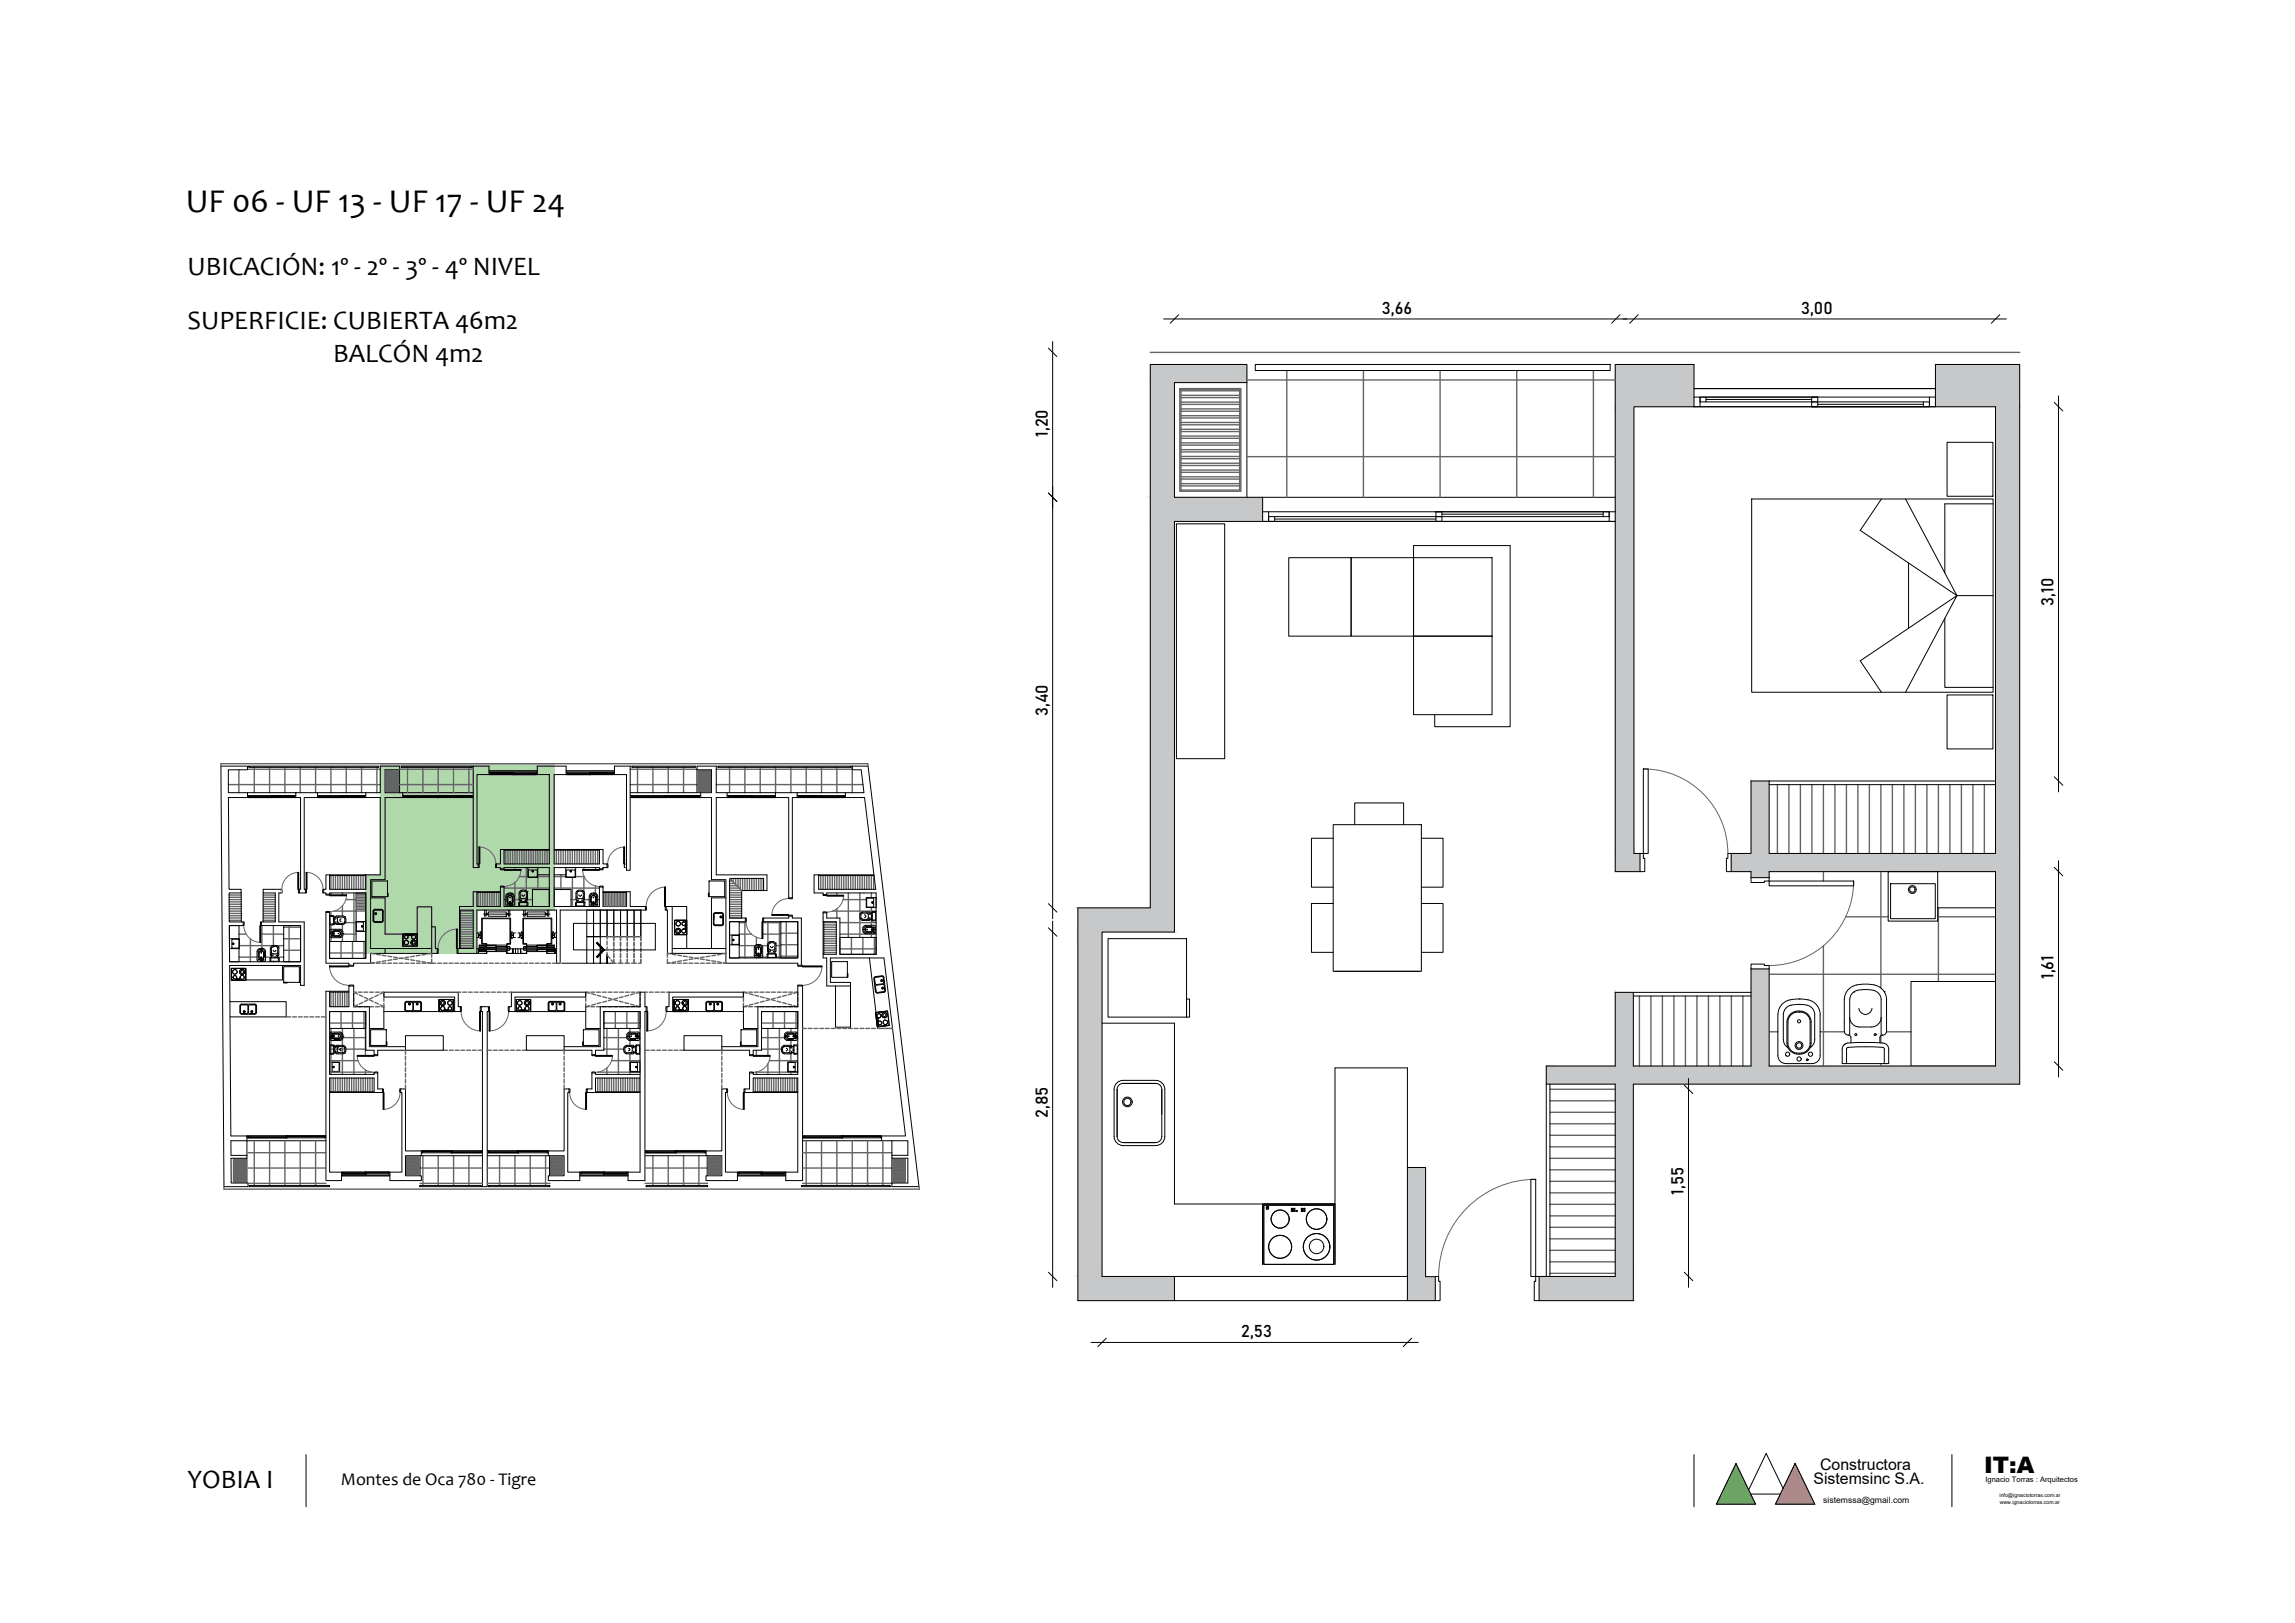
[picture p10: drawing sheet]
<svg xmlns="http://www.w3.org/2000/svg" width="420mm" height="297mm" viewBox="0 0 420 297" stroke-linecap="round" stroke-linejoin="round" font-family="sans-serif">
<defs><g id="words">
<text font-size="6.1" x="34" y="38.8">UF 06 - UF 13 - UF 17 - UF 24</text>
<g font-size="4.9">
<text x="34.3" y="50.3">UBICACIÓN: 1º - 2º - 3º - 4º NIVEL</text>
<text x="34.3" y="60.3">SUPERFICIE: CUBIERTA 46m2</text>
<text x="61" y="66.3">BALCÓN 4m2</text>
<text x="34.3" y="272.3">YOBIA I</text>
</g>
<text font-size="4.2" x="363.2" y="269.5">IT:A</text>
<text font-size="3.3" x="62.4" y="271.8">Montes de Oca 780 - Tigre</text>
<g font-size="3.1">
<text x="253" y="57.5">3,66</text>
<text x="329.7" y="57.5">3,00</text>
<text x="191.8" y="79.9" transform="rotate(-90 191.8 79.9)">1,20</text>
<text x="376" y="110.9" transform="rotate(-90 376 110.9)">3,10</text>
<text x="191.8" y="131.1" transform="rotate(-90 191.8 131.1)">3,40</text>
<text x="376" y="179.2" transform="rotate(-90 376 179.2)">1,61</text>
<text x="191.8" y="204.6" transform="rotate(-90 191.8 204.6)">2,85</text>
<text x="308.2" y="218.7" transform="rotate(-90 308.2 218.7)">1,55</text>
<text x="227.2" y="244.8">2,53</text>
</g>
<g font-size="2.9">
<text x="333.2" y="269">Constructora</text>
<text x="332" y="271.6">Sistemsinc S.A.</text>
</g>
<text font-size="1.6" x="333.8" y="275.1">sistemssa@gmail.com</text>
<text font-size="1.4" x="363.5" y="271.1">Ignacio Torras : Arquitectos</text>
<g font-size="1">
<text x="366.1" y="274">info@ignaciotorras.com.ar</text>
<text x="366.1" y="275.3">www.ignaciotorras.com.ar</text>
</g>
</g></defs>
<!-- layer: AP - MUROS_8 -->
<g fill="none" stroke="#636466" stroke-width=".25">
<path d="M210.6 64.5h159.2M228.3 69.5h67.4M235.6 67.8v23.2M249.6 67.8v23.2M263.6 67.8v23.2M277.7 67.8v23.2M291.7 67.8v23.2M228.3 83.6h67.4M40.4 140.2v-.4h118.5v.4M41.8 143.6h27.8M43.7 140.9v4.2M45.3 140.8h24.3"/>
<path d="M46.5 140.4v4.7M49.4 140.4v4.7M52.2 140.4v4.7M55 140.4v4.7M57.8 140.4v4.7M60.6 140.4v4.7M63.4 140.4v4.7M66.2 140.4v4.7M69 140.4v4.7M73.2 140.8h13.4M73.2 143.6h13.4M74.6 140.4v4.7"/>
<path d="M77.4 140.4v4.7M80.2 140.4v4.7M83 140.4v4.7M85.8 140.4v4.7M94.3 158.8v.3M96.4 158.8v4.2M106.9 158.8v.3M109 158.8v.3M115.4 140.8h12.2M115.4 143.6h12.2M116.7 140.4v4.7M119.5 140.4v4.7"/>
<path d="M122.3 140.4v4.7M125.1 140.4v4.7M131.1 140.8h24.9M131.1 143.6h26.9M133.6 140.4v4.7M136.4 140.4v4.7M139.2 140.4v4.7M142 140.4v4.7M144.8 140.4v4.7M147.6 140.4v4.7M150.4 140.4v4.7M153.2 140.4v4.7"/>
<path d="M156 140.2v4.9M333.8 159.5v1.7M344.3 159.5v21.3M43.8 171h1.3M43.8 175.2h3.3M43.8 173.1h6.1M45.8 171.8v4.2M47.7 171h4.2M47.9 169.4v4.2M47.9 175.9v.1M48.6 175.2h1.1M50.1 169.4v3.6"/>
<path d="M50.1 175.9v.1M50.6 173.1h1.3M50.8 175.2h1.1M51.9 169.7h3.1M51.9 171.8h3.1M51.9 173.9h3.1M52.9 169.4v6.6M60.3 168.9h.1M60.3 171h.1M60.3 174.4h6.7M60.6 163.4v.4M60.6 166.9v.7"/>
<path d="M60.6 169.3v.8M60.6 171.6v.7M61.2 166.8h4M62.4 172.3v3.1M62.7 163.4v.4M62.7 165.8v1.8M62.7 169.2v1.1M62.7 171.4v.9M62.8 171h2.4M63.3 168.9h1.9M63.3 164.6h1.9M64.5 172.3v3.1"/>
<path d="M64.8 163.4v8.9M66.6 172.3v3.1M67.9 174.5l.7 .1M68.6 176.2l-.7 .1h.6M68.9 176.3h.7M68.9 174.7l.7 .1M69.6 176l-.7 .1M69.9 176.3h.7M70 174.8l.7 .1M70.7 175.8l-.7 .1M71 176.3h.7M71 175l.7 .1"/>
<path d="M71.7 175.7l-.7 .1M72 176.3h.7M72.1 175.2l.7 .1M72.8 175.5l-.7 .1M73.1 176.3h.7M73.1 175.3l.7 .1M73.8 175.3l-.7 .1M74.1 175.5l.7 .1M74.1 176.3h.7M74.8 175.2l-.7 .1M75.2 175.7l.7 .1M75.2 176.3h.7"/>
<path d="M75.9 175l-.7 .1M76.2 175.8l.7 .1M76.2 176.3h.8M76.9 174.8l-.7 .1M77.3 176l.6 .1M77.3 176.3h.7M77.9 174.7l-.6 .1M78.3 174.6l.7-.1v.7M78.4 176.3h1.4M79 175.6v.7l-.7-.1M80.1 176.3h.7M81.2 176.3h.7"/>
<path d="M82.2 176.3h.7M83.3 176.3h.7M84.3 176.3h.7M85.4 176.3h.7M86.4 176.3h.7M87.5 176.3h.7M88.5 176.3h.7M89.6 176.3h.7M90.6 176.3h.7M91.7 176.3h.7M92.3 164.6h.3M92.3 162.5h8.3"/>
<path d="M92.7 176.3h.7M93.8 176.3h.7M94.1 164.6h.9M94.3 161.5v4.4M94.9 176.3h.6M95.1 160.4h1.5M95.9 176.3h.7M96.4 164.8v.3M96.4 165.8v.1M96.6 164.6h.9M97 176.3h.7M98 176.3h.7"/>
<path d="M98.4 160.4h2.2M98.5 160.1v2.7M99.1 176.3h.7M100.1 176.3h.7M101.2 176.3h.7M101.5 160.4h2.1M101.5 162.5h8.2M102.7 160.1v2.7M104.5 164.6h.9M104.8 160.6v5.3M105.4 160.4h1.5M106.9 160.3v2.9"/>
<path d="M106.9 164.8v.3M106.9 165.8v.1M107 164.6h.9M109 162.1v1.4M109 165.8v.1M109.4 164.6h.3M111.1 174.3v.5l.5 .6M111.1 172.2v.7M111.1 173.3v.7M111.6 171.4h-.5v.5M111.9 175.7l.5 .6v-.7v.7h.4M111.9 171.4h.5v.7v-.7h.4"/>
<path d="M112.4 172.5v.7M112.4 173.5v.7M112.4 174.6v.7M113.2 176.3h.4v-.7v.7h.4M113.2 171.4h.4v.7v-.7h.4M113.6 172.5v.7M113.6 173.5v.7M113.6 174.6v.7M114.4 176.3h.4v-.7v.7h.5M114.4 171.4h.4v.7v-.7h.5M114.8 172.5v.7M114.8 173.5v.7"/>
<path d="M114.8 174.6v.7M115.6 176.3h.5v-.7v.7h.4M115.6 171.4h.5v.7v-.7h.4M116.1 172.5v.7M116.1 173.5v.7M116.1 174.6v.7M116.9 176.3h.4v-.7v.7M116.9 171.4h.4v.7M117.3 172.5v.7M117.3 173.5v.7M117.3 174.6v.7M122.2 176.3h.4"/>
<path d="M122.2 175.6v.7M122.7 174.6l-.5-.1v.7M122.7 176.2l-.5 .1M123 176.3h.7M123 174.6l.7 .2M123.7 176l-.7 .1M124 176.3h.7M124.1 174.8l.7 .1M124.8 175.9l-.7 .1M125.1 176.3h.7M125.1 175l.7 .1M125.8 175.7l-.7 .1"/>
<path d="M126.1 176.3h.7M126.2 175.2l.7 .1M126.9 175.5l-.7 .1M127.2 176.3h.7M127.2 175.3l.7 .2M127.9 175.3l-.7 .2M128.2 175.5l.7 .1M128.2 176.3h.8M128.9 175.2l-.7 .1M129.3 175.7l.7 .1M129.3 176.3h.7M130 175l-.7 .1"/>
<path d="M130.3 175.9l.7 .1M130.3 176.3h.8M131 174.8l-.7 .1M131.4 176l.6 .1M131.4 176.3h.7M132 174.6l-.6 .2M132.4 176.2l.5 .1h-.4M132.9 174.5l-.5 .1M135.3 168.9h1.3M135.3 171h2.3M135.3 173.1h2.9M135.3 175.2h2.9"/>
<path d="M136.4 168.7v6.6M138.5 171.5v1.4M138.5 175.2v.1M139.5 173.1h1M139.5 175.2h.9M139.7 168.9h3.3M139.7 171h3.3M140.6 168.7v3.9M140.6 174.2v.3M140.6 175.2v.1M142.1 173.1h.9M142.1 175.2h.9"/>
<path d="M142.7 168.7v6.6M143 170.8h3.1M143 172.9h3.1M143 175h3.1M143.9 168.7v6.6M152.4 166.8h8M153.2 163.4v.4M153.2 166.3v1.7M153.8 168.9h6.6M153.8 171h6.6M153.8 173.7h6.6M154.3 164.6h4.3"/>
<path d="M155.3 163.4v8.2M155.9 171.6v3.1M157.4 163.4v4M157.4 168v3.6M158 171.6v3.1M159.5 163.4v.9M159.5 166.1v1.1M159.5 168.2v1.2M159.5 170.9v.7M160.1 171.6v3.1M323.9 178.3h41.4M333.8 173.1v22"/>
<path d="M337.9 167.8h7.8M354.7 167.8h10.6M354.9 166.1v13.5M52.4 186.1h.8M53.6 186.1h.7M54.6 186.1h.7M55.7 186.1h.7M56.7 186.1h.7M57.8 186.1h.7M58.8 186.1h.9M60.3 189.9h6.7M60.3 192h6.7"/>
<path d="M60.3 194.1h5.2M60.3 196.2h7.8M60.3 187.2h6.7M60.6 188.2v8.4M62.4 185.1v3.1M62.7 188.2v8.4M64.5 185.1v3.1M64.8 183.6v.6h.4M64.8 182.6v.7M64.8 181.6l.7 .3M64.8 188.2v8.4M65.2 181.6h-.4v.6"/>
<path d="M65.5 183.9l-.7 .3M65.6 181.6h.7M65.6 184.2h.7M65.8 182.1l.6 .3M66.4 183.5l-.6 .3M66.6 181.6h.7M66.6 184.2h.7M66.6 185.1v3.1M66.7 182.5l.7 .3M66.9 188.2v5M66.9 195.8v.8M67.4 183l-.7 .3"/>
<path d="M67.7 183l.6 .3M67.7 181.6h.7M67.7 184.2h.7M68.3 182.5l-.6 .3M68.6 183.5l.7 .3M68.7 181.6h.8M68.7 184.2h.8M69.3 182.1l-.7 .3M69.6 183.9l.7 .3M69.8 181.6h.5v.6M69.8 184.2h.5M70.3 182.6v.7"/>
<path d="M70.3 183.6v.6M70.3 181.6l-.7 .3M74.2 192.2v.7M74.2 193.3v.7M74.2 194.4v.7M74.2 195.4v.7M74.2 196.5v.7M74.2 197.5v.7M74.2 198.6v.7M81.2 192.2h.7M82.3 192.2h.7M83.3 192.2h.7"/>
<path d="M83.9 181.6h.5M84.4 192.2h.7M84.7 181.6h.7M85.4 192.2h.7M85.8 181.6h.7M86.5 192.2h.7M86.8 181.6h.7M87.5 192.2h.8M87.9 181.6h.7M88.9 181.6h.7M89.2 192.2h.8M90 181.6h.7"/>
<path d="M90.3 192.2h.7M91 181.6h.7M91.4 192.2h.7M92.1 181.6h.7M92.4 192.2h.7M93.1 181.6h.5M93.5 192.2h.7M94.5 192.2h.7M95.6 192.2h.8M103.3 192.2v.7M103.3 193.3v.7M103.3 194.4v.7"/>
<path d="M103.3 195.4v.7M103.3 196.5v.7M103.3 197.5v.7M103.3 198.6v.7M107.2 183.6v.6h.6M107.2 182.6v.7M107.2 181.6l.8 .2M107.8 181.6h-.6v.6M108 184.1l-.8 .1M108.2 181.6h.7M108.2 184.2h.7M108.3 181.9l.7 .2"/>
<path d="M109 183.8l-.7 .2M109.2 181.6h.7M109.2 184.2h.7M109.3 182.1l.7 .2M109.4 196.2h7.8M110 183.5l-.7 .2M110.3 181.6h.7M110.3 184.2h.7M110.3 182.4l.7 .2M110.6 189.9h4.1M110.6 192h3.6M110.6 187.2h6.6"/>
<path d="M111 183.2l-.7 .2M111.1 188.2v5M111.1 195.5v1.1M111.3 181.6h.7M111.3 184.2h.7M111.4 182.7l.6 .2M112 194.1h5.2M112 183l-.6 .1M112.4 183l.7 .1M112.4 181.6h.7M112.4 184.2h.7M112.7 185.1v3.1"/>
<path d="M113.1 182.7l-.7 .2M113.2 188.2v8.4M113.4 183.2l.7 .2M113.4 181.6h.7M113.4 184.2h.7M114.1 182.4l-.7 .2M114.4 183.5l.7 .2M114.5 181.6h.7M114.5 184.2h.7M114.8 185.1v3.1M115.1 182.1l-.7 .2M115.3 188.2v.7"/>
<path d="M115.3 190.4v.9M115.3 192.9v3.7M115.4 183.8l.7 .2M115.5 181.6h.7M115.5 184.2h.7M116.1 181.9l-.7 .2M116.5 184.1l.7 .1M116.6 181.6h.6v.6M116.6 184.2h.6M116.9 185.1v3.1M117.1 189.9h.1M117.1 192h.1"/>
<path d="M117.2 182.6v.7M117.2 183.6v.6M117.2 181.6l-.7 .2M118.1 181.6h.4M118.1 192.2h.7M118.9 181.6h.7M119.2 192.2h.7M119.9 181.6h.7M120.2 192.2h.7M121 181.6h.7M121.3 192.2h.7M122 181.6h.5"/>
<path d="M122.3 192.2h.8M123.4 192.2h.7M124.5 192.2h.7M132.1 192.2v.7M132.1 193.3v.7M132.1 194.4v.7M132.1 195.4v.7M132.1 196.5v.7M132.1 197.5v.7M132.1 198.6v.7M136.1 183.6v.6h.6M136.1 182.6v.7"/>
<path d="M136.1 181.6l.7 .2M136.7 181.6h-.6v.6M136.8 184.1l-.7 .1M137 181.6h.7M137 184.2h.7M137.2 181.9l.7 .2M137.9 183.8l-.7 .2M138.1 181.6h.7M138.1 184.2h.7M138.2 182.1l.7 .2M138.3 196.2h7.8M138.5 192.2v1"/>
<path d="M138.5 196.2v.4M138.9 183.5l-.7 .2M139.1 181.6h.8M139.1 184.2h.8M139.2 182.4l.7 .2M139.4 189.9h4.2M139.4 192h3.7M139.4 187.2h6.7M139.9 183.2l-.7 .2M140.2 181.6h.7M140.2 184.2h.7M140.2 182.7l.7 .2"/>
<path d="M140.6 188.2v5M140.6 194.7v1.9M140.8 194.1h5.3M140.9 183l-.7 .1M141.2 181.6h.8M141.2 184.2h.8M141.2 183l.7 .1M141.5 185.1v3.1M141.9 182.7l-.7 .2M142.3 183.2l.6 .2M142.3 181.6h.7M142.3 184.2h.7"/>
<path d="M142.7 188.2v8.4M142.9 182.4l-.6 .2M143.3 183.5l.7 .2M143.4 181.6h.7M143.4 184.2h.7M143.6 185.1v3.1M144 182.1l-.7 .2M144.3 183.8l.7 .2M144.4 181.6h.7M144.4 184.2h.7M144.8 188.2v.7M144.8 190.4v.9"/>
<path d="M144.8 192.9v1.5M144.8 196.2v.4M145 181.9l-.7 .2M145.3 184.1l.8 .1M145.5 181.6h.6v.6M145.5 184.2h.6M145.7 185.1v3.1M146 189.9h.1M146 192h.1M146.1 182.6v.7M146.1 183.6v.6M146.1 181.6l-.8 .2"/>
<path d="M146.9 188.2h.7M148 188.2h.7M149 188.2h.7M150.1 188.2h.7M151.1 188.2h.7M152.2 188.2h.7M153.2 188.2h.7M154.3 188.2h.7M155.3 188.2h.7M156.4 188.2h.7M157.5 188.2h.7M158.5 188.2h.7"/>
<path d="M159.6 188.2h.7M160.6 188.2h.7M161.7 188.2h.7M162.7 188.2h.7M323.9 188.8h1.6M333.2 188.8h4.5M344.3 189.5v1.4M344.3 194.7v.4M345.4 188.8h4.5M45.4 213.8h14.3M45.4 216.6h14.3M45.4 211h14.3"/>
<path d="M46.5 208.8v8.2M49.4 208.8v8.2M52.2 208.8v8.2M55 208.8v8.2M57.8 208.8v8.2M76.9 213.8h11.4M76.9 216.6h11.4M77.4 211.5v5.5M80.2 211.5v5.5M83 211.5v5.5M85.8 211.5v5.5M89.2 213.8h11.4"/>
<path d="M89.2 216.6h11.5M91.5 211.5v5.5M94.3 211.5v5.5M97.1 211.5v5.5M99.9 211.5v5.5M118.1 213.8h11.4M118.1 216.6h11.5M119.5 211.5v5.5M122.3 211.5v5.5M125.1 211.5v5.5M127.9 211.5v5.5M146.9 213.8h16.4"/>
<path d="M146.9 216.6h16.4M146.9 211h16.4M147.6 208.8v8.2M150.4 208.8v8.2M153.2 208.8v8.2M156 208.8v8.2M158.8 208.8v8.2M161.6 208.8v8.2M168.2 217.2l.1 .4h-127.3v-.4"/>
</g>
<!-- layer: AP - ABERTURAS_6 -->
<g fill="none" stroke="#000" stroke-width=".18">
<path d="M310.1 72.7h1.1v1.7h-1.1h44.2h-1.1v-1.7h1.1M310.1 71.1h44.2M311.2 72.7h1.1v.9h-1.1zM311.2 72.7h42M312.3 73.6h19.4M312.3 73.1h19.4M331.7 72.7h1.1v.9h-1.1zM331.7 73.6h1.1v.8h-1.1zM332.8 73.6h19.3M332.8 74h19.3M352.1 73.6h1.1v.8h-1.1zM231.2 93.7h1.1v1.7h-1.1h64.5h-1.1v-1.7h1.1"/>
<path d="M231.2 91h64.5M232.3 94.6h1.1v.8h-1.1zM232.3 93.7h62.3M233.4 94.6h29.5M233.4 95h29.5M262.9 93.7h1.1v.9h-1.1zM262.9 94.6h1.1v.8h-1.1zM264 94.6h29.5M264 94.1h29.5M293.5 93.7h1.1v.9h-1.1zM45.3 145.6h.2v.4h-.2h8.8h-.2v-.4h.2M45.3 145.1h8.8"/>
<path d="M45.5 145.8h.3v.2h-.3zM45.5 145.6h8.4M45.8 145.8h3.8M45.8 145.9h3.8M49.6 145.6h.2v.2h-.2zM49.6 145.8h.2v.2h-.2zM49.8 145.8h3.9M49.8 145.7h3.9M53.7 145.6h.2v.2h-.2zM58.1 145.6h.2v.4h-.2h8.9h-.3v-.4h.3M58.1 145.1h8.9M58.3 145.8h.3v.2h-.3z"/>
<path d="M58.3 145.6h8.4M58.6 145.8h3.8M58.6 145.9h3.8M62.4 145.6h.3v.2h-.3zM62.4 145.8h.3v.2h-.3zM62.7 145.8h3.8M62.7 145.7h3.8M66.5 145.6h.2v.2h-.2zM73.7 145.6h.2v.4h-.2h12.9h-.2v-.4h.2M73.7 145.1h12.9M73.9 145.8h.3v.2h-.3zM73.9 145.6h12.5"/>
<path d="M74.2 145.8h5.9M74.2 145.9h5.9M80.1 145.6h.2v.2h-.2zM80.1 145.8h.2v.2h-.2zM80.3 145.8h5.9M80.3 145.7h5.9M86.2 145.6h.2v.2h-.2zM89.5 141.4h.3v.4h-.3h8.9h-.3v-.4h.3M89.5 141.1h8.9M89.8 141.4h.2v.2h-.2zM89.8 141.4h8.3M90 141.6h3.8"/>
<path d="M90 141.5h3.8M92.3 155.5h8.3M92.3 155.6h8.3M93.8 141.4h.3v.2h-.3zM93.8 141.6h.3v.2h-.3zM94.1 141.6h3.8M94.1 141.7h3.8M97.9 141.6h.2v.2h-.2zM101.5 155.5h8.2M101.5 155.6h8.2M103.6 141.4h.3v.4h-.3h8.9h-.2v-.4h.2M103.6 141.1h8.9"/>
<path d="M103.9 141.6h.2v.2h-.2zM103.9 141.4h8.4M104.1 141.6h3.9M104.1 141.7h3.9M108 141.4h.2v.2h-.2zM108 141.6h.2v.2h-.2zM108.2 141.6h3.8M108.2 141.5h3.8M112 141.4h.3v.2h-.3zM115.4 145.6h.2v.4h-.2h12.9h-.2v-.4h.2M115.4 145.1h12.9M115.6 145.8h.2v.2h-.2z"/>
<path d="M115.6 145.6h12.5M115.8 145.8h5.9M115.8 145.9h5.9M121.7 145.6h.2v.2h-.2zM121.7 145.8h.2v.2h-.2zM121.9 145.8h6M121.9 145.7h6M127.9 145.6h.2v.2h-.2zM133.1 145.6h.2v.4h-.2h8.9h-.3v-.4h.3M133.1 145.1h8.9M133.3 145.6h.3v.2h-.3zM133.3 145.6h8.4"/>
<path d="M133.6 145.8h3.8M133.6 145.7h3.8M137.4 145.6h.3v.2h-.3zM137.4 145.8h.3v.2h-.3zM137.7 145.8h3.8M137.7 145.9h3.8M141.5 145.8h.2v.2h-.2zM145.9 145.6h.3v.4h-.3h8.9h-.2v-.4h.2M145.9 145.1h8.9M146.2 145.6h.2v.2h-.2zM146.2 145.6h8.4M146.4 145.8h3.8"/>
<path d="M146.4 145.7h3.8M150.2 145.6h.3v.2h-.3zM150.2 145.8h.3v.2h-.3zM150.5 145.8h3.8M150.5 145.9h3.8M154.3 145.8h.3v.2h-.3zM323.9 142.9h41.4M323.9 143.6h41.4M43.8 171.8v-2.4h-1.8v6.6h1.8v-2.4M44.1 163.4l.1 5.3M48.2 163.4v5.3M51.9 169.4h3.1v6.6h-3.1z"/>
<path d="M60.3 172.3h6.7v3.1h-6.7zM60.3 160.1h6.7M60.3 160.2h6.7M65.2 168.7v-5.3h1.8v8.9h-1.8v-1.8M67.9 164.3h2.6v6.7h5.9v-5h2.6v3.6M87.3 163.2h4.3M87.3 163.3h4.3M97.5 162.8h3.1v3.1h-3.1zM98.4 160.1h2.2M101.5 162.8h3v3.1h-3zM101.5 160.1h2.1M110.4 163.2h4.3"/>
<path d="M110.4 163.3h4.3M123.1 165.9h2.6v7.7M132.9 164.3h-2.6v9.3M135.3 171.1v-2.4h-1.7v6.6h1.7v-2.4M143 168.7h3.1v6.6h-3.1zM153.8 171.6h6.6v3.1h-6.6zM244.4 177.8h15.5M349.9 179.6h15.4v15.5h-15.4zM354.7 166.1h10.6M60.3 185.1h6.7v3.1h-6.7zM110.6 185.1h6.6v3.1h-6.6zM153 180.5v7.5h2.7v-7.5"/>
<path d="M201.8 187.3h13.2v33.1h29.4v-25h13.3v18.3M299 181.6h21.6M299 182.3h21.6M45.2 208.2h.2v-.3h-.2h14.5h-.2v.3h.2M45.4 208.1h.2v.1h-.2zM45.4 208.2h14.1M45.6 208.1h6.7M45.6 208.2h6.7M52.3 208.1h.2v.1h-.2zM52.3 207.9h.2v.2h-.2zM52.5 208.1h6.7M52.5 208h6.7"/>
<path d="M59.2 207.9h.3v.2h-.3zM59.7 208.8h-14.5v2.7M62.5 214.9h.3v-.4h-.3h8.9h-.2v.4h.2M62.5 215.2h8.9M62.8 214.7h.2v.2h-.2zM62.8 214.9h8.4M63 214.7h3.8M63 214.8h3.8M66.8 214.7h.3v.2h-.3zM66.8 214.5h.3v.2h-.3zM67.1 214.7h3.8M67.1 214.6h3.8"/>
<path d="M70.9 214.5h.3v.2h-.3zM77.1 211h.2v-.4h-.2h11.2h-.2v.4h.2M77.1 211.5h11.2M77.3 210.6h.3v.2h-.3zM77.3 211h10.8M77.6 210.8h5M77.6 210.7h5M82.6 210.8h.2v.2h-.2zM82.6 210.6h.2v.2h-.2zM82.8 210.8h5M82.8 210.9h5M87.8 210.8h.3v.2h-.3z"/>
<path d="M89.2 211h.3v-.4h-.3h11.2h-.2v.4h.2M89.2 211.5h11.2M89.5 210.8h.2v.2h-.2zM89.5 211h10.7M89.7 210.8h5M89.7 210.9h5M94.7 210.8h.2v.2h-.2zM94.7 210.6h.2v.2h-.2zM94.9 210.8h5M94.9 210.7h5M99.9 210.6h.3v.2h-.3zM106.1 214.9h.3v-.4h-.3h8.9h-.2v.4h.2"/>
<path d="M106.1 215.2h8.9M106.4 214.5h.2v.2h-.2zM106.4 214.9h8.4M106.6 214.7h3.9M106.6 214.6h3.9M110.5 214.7h.2v.2h-.2zM110.5 214.5h.2v.2h-.2zM110.7 214.7h3.8M110.7 214.8h3.8M114.5 214.7h.3v.2h-.3zM118.1 211h.2v-.4h-.2h11.2h-.3v.4h.3M118.1 211.5h11.2"/>
<path d="M118.3 210.8h.2v.2h-.2zM118.3 211h10.7M118.5 210.8h5.1M118.5 210.9h5.1M123.6 210.8h.2v.2h-.2zM123.6 210.6h.2v.2h-.2zM123.8 210.8h5M123.8 210.7h5M128.8 210.6h.2v.2h-.2zM135 214.9h.2v-.4h-.2h8.9h-.3v.4h.3M135 215.2h8.9M135.2 214.5h.2v.2h-.2z"/>
<path d="M135.2 214.9h8.4M135.4 214.7h3.9M135.4 214.6h3.9M139.3 214.7h.2v.2h-.2zM139.3 214.5h.2v.2h-.2zM139.5 214.7h3.9M139.5 214.8h3.9M143.4 214.7h.2v.2h-.2zM146.9 208.2h.3v-.3h-.3h14.5h-.2v.3h.2M146.9 208.8h14.5M147.2 208.1h.2v.1h-.2zM147.2 208.2h14"/>
<path d="M147.4 208.1h6.7M147.4 208.2h6.7M154.1 208.1h.2v.1h-.2zM154.1 207.9h.2v.2h-.2zM154.3 208.1h6.7M154.3 208h6.7M161 207.9h.2v.2h-.2zM163.3 208.8v2.6"/>
</g>
<!-- layer: AP-COTAS_2 -->
<g fill="#c7c8ca" stroke="#c7c8ca" stroke-width=".18">
<path d="M210.6 66.7l17.7 3.3v-3.3zM210.6 66.7l17.7 3.3h-17.7z"/>
<path d="M354.3 66.7l15.5 7.7v-7.7zM354.3 66.7l15.5 7.7h-15.5z"/>
<path d="M295.7 66.7l14.4 7.7v-7.7zM295.7 66.7l14.4 7.7h-14.4z"/>
<path d="M210.6 70l4.4 21v-21zM210.6 70l4.4 21h-4.4z"/>
<path d="M210.6 91l20.6 4.4v-4.4zM210.6 91l20.6 4.4h-20.6z"/>
<path d="M365.3 74.4l4.5 81.8v-81.8zM365.3 74.4l4.5 81.8h-4.5z"/>
<path d="M320.6 142.9l3.3 13.3v-13.3zM320.6 142.9l3.3 13.3h-3.3z"/>
<path d="M295.7 74.4l3.4 81.8v-81.8zM295.7 74.4l3.4 81.8h-3.4z"/>
<path d="M316.9 156.2l52.9 3.3v-3.3zM316.9 156.2l52.9 3.3h-52.9z"/>
<path d="M295.7 156.2l4.5 3.3v-3.3zM295.7 156.2l4.5 3.3h-4.5z"/>
<path d="M320.6 159.5l3.3 1.1v-1.1zM320.6 159.5l3.3 1.1h-3.3z"/>
<path d="M210.6 95.4l4.4 70.8v-70.8zM210.6 95.4l4.4 70.8h-4.4z"/>
<path d="M197.3 166.2l17.7 4.4v-4.4zM197.3 166.2l17.7 4.4h-17.7z"/>
<path d="M365.3 159.5l4.5 35.6v-35.6zM365.3 159.5l4.5 35.6h-4.5z"/>
<path d="M320.6 177.3l3.3 17.8v-17.8zM320.6 177.3l3.3 17.8h-3.3z"/>
<path d="M295.7 181.6l3.3 13.5v-13.5zM295.7 181.6l3.3 13.5h-3.3z"/>
<path d="M283.1 195.1l86.7 3.3v-3.3zM283.1 195.1l86.7 3.3h-86.7z"/>
<path d="M295.7 198.4l3.3 35.2v-35.2zM295.7 198.4l3.3 35.2h-3.3z"/>
<path d="M197.3 170.6l4.5 63v-63zM197.3 170.6l4.5 63h-4.5z"/>
<path d="M281.8 233.6l17.2 4.4v-4.4zM281.8 233.6l17.2 4.4h-17.2z"/>
<path d="M197.3 233.6l17.7 4.4v-4.4zM197.3 233.6l17.7 4.4h-17.7z"/>
</g>
<!-- layer: AP - MUROS_8 -->
<g fill="none" stroke="#000" stroke-width=".18">
<path d="M210.6 66.7h17.7v3.3h-13.3v21h16.2v4.4h-16.2v75.2h-13.2v63h13.2v4.4h-17.7v-71.8h13.3zM295.7 66.7v92.8h4.5v-3.3h-1.1v-81.8h11v-7.7h-14.3M54.1 145.1h4v.9h-2.4v16.8h.2v.6h-1.1v-.6h.2v-16.8h-.9zM69.6 140.2h3.6v.7h-2.7v4.2h3.2v.9h-3.2v15h-2.6v12.6h2.6v.9h-2.6v1.8h-3.1v.4h-.9v-.4h-4.2v-9.3h.6v8.4h6.7v-12h-6.7v.3h-.6v-.3h-.4v-.6h.4v-2.7h.6v2.7h6.7v-2.7h2.6v-14.1h-2.6v-.9h2.6zM86.7 140.2h2.8v1.6h-2.2v16.3h.2v.7h-.9zM112.5 140.2h2.9v19.1h-.7v-17.5h-2.2zM127.6 140.2h3.5v4.9h2v.9h-2v14.1h9.3v2.9h-.6v-2.2h-6.2v7.2h2.9v.7h-2.9v6.6h12.5v-6.6h-6.3v-.7h4.6v-.3h.7v.3h1.6v8.7h-.6v-.4h-13.2v-15.3h-2.6v-15h-2v-.9h2v-4.2h-2.7zM142 145.1h3.9v.9h-.8v18.3h-.7v-18.3h-2.4zM156 140.2h2.9l9.3 77h-4.9v-.7h2.9v-4.5h-2.9v-.6h2.9v-2.6h-4.8v-.9h4.4l-4-32.6h-9.8v4.5h3.7v.7h-4.3v-5.2h-.7v-.6h2.4v-6h-2.4v-1.6h.7v.9h2.4v6.7h6.6v-11.3h-9v.3h-.7v-.3h-1.7v-3.3h.9v2.7h10.4l-2-16.8h-3.5v-.9h3.4l-.5-4.2h-1.7zM51.5 162.8h-3.3v.6h2.2v5.3h-2.5v.7h7.1v6.6h-13v-6.6h2.5v-.7h-2.5l-.1-5.3h2.2v-.6h-2.2l-.1-16.8h3.5v-.9h-3.5v-4.2h3.5v-.7h-4.9l.6 77h4.4v-.7h-3.1v-4.5h2.9v-.5h-2.9v-2.7h2.9v-.9h-2.9l-.3-31.2h13v3.6h.7v-11.6h-4.7v-5.3h.5M70.5 174.5h9.6v-.9h-.4v-4h-.7v4.9M70.5 173.6h8.5"/>
<path d="M84.1 166.6h2.5v7h-2.7v.9h3.4v-7.9h14.6v9.7h.7v-9.7h15.6v-.7h-2.8v-2.7h-.7v2.7h-4.3v-3.6h-.7v3.6h-8.2v-7.1h8.2v.2h.7v-.2h.7v-.7h-.7v-2.6h-.7v2.6h-8.2v-16.3h2.1v-1.6h-5.2v1.6h2.2v16.3h-8.3v-2.6h-.7v2.6h-.7v.7h.7v.2h.7v-.2h8.3v7.1h-8.3v-3.6h-.7v3.6h-4.3v-2.7h-.7v2.7h-2.5v7.7M84.2 166.6v7M123.1 174.5h-.9v-7.9h-.2v-.7h1.1v8.6h9.8M123.1 173.6h9.8M158.2 162.8h.1M60.3 181.4v2.8h3.6v-3.7h.9v3.7h2.8v7.4h6.6M60.3 181.6h3.6M60.3 200h8.2M60.3 199.8h8.2M63.9 181.4h-4.2v34.7h2.8v-1.6h-2.2v-17.2h8.2v2.7h1.5v-.7h-.8v-2.9h-.7v.2h-8.2v-11.5h6.7v7.1h1.5v.8h.7v-.8h5M70.3 181.6h13.6v2.6h.4v.9h-1.1v-2.6h-12.9zM70.3 185.1h12.9"/>
<path d="M70.3 184.2v4h-2.7M73.4 199.3h.8v11.3h2.9v.9h-2.9v3.7h2.9v.9h-5.7v-1.6h2.2v-14.5h-.2zM74.2 191.6v-2.1h7v2.7h-7M74.2 191.6v.6M88.1 184.2h1.3v.9h-.2v32.1h-.9v-32.1h-.2v-.9h.2M93.6 181.6h13.6v.9h-12.9v2.6h-1.1v-.9h.4zM94.3 185.1h12.9M103.3 199.3h.9v.7h-.3v14.5h2.2v1.6h-5.7v-.9h2.9v-3.7h-2.9v-.9h2.9zM103.3 191.6h6.6v-7.4h7.3v-2.6h.9v2.6h.2v.9h-.2v31h-3.1v-1.6h2.2v-29.4h-6.6v7.1h-1.6v.8h-.6v-.8h-5.1M103.3 191.6v-2.1h-6.9v2.7h6.9M103.3 191.6v.6M107.2 184.2v4h2.7"/>
<path d="M109 200h8.2M109 199.8h8.2M117.2 196.6h-8.2v-.2h-.6v2.9h-.9v.7h1.5v-2.7h8.2M122.5 181.6h13.6v.9h-12.9v2.6h-1.1v-.9h.4zM123.2 185.1h12.9M132.1 199.3h.9v.7h-.2v14.5h2.2v1.6h-5.8v-.9h2.9v-3.7h-2.8v-.9h2.8zM132.1 191.6v-2.1h-6.9v2.7h6.9M132.1 191.6v.6M136.1 184.2v4h2.7M137.9 200h8.2M137.9 199.8h8.2M139.4 185.1h6.7v3.1h-6.7z"/>
<path d="M146.1 185.1v11.5h-8.2v-.2h-.7v2.9h-.8v.7h1.5v-2.7h8.2v17.2h-2.2v1.6h3v-35.6h-.8v3.7h-7.3v7.4h-6.7M146.1 185.1h-6.7v7.1h-1.5v.8h-.7v-.8h-5.1M283.1 198.4h12.6v35.2h-13.9v4.4h17.2v-39.6h70.8v-131.7h-15.5v7.7h11v81.8h-41.4v-13.3h-3.3v13.3h-3.7v3.3h3.7v1.1h3.3v-1.1h41.4v35.6h-41.4v-17.8h-3.3v17.8h-21.6v-13.5h-3.3v13.5h-12.6v38.5M283.8 198.4v35.2M215 238h47.8v-4.3h-1.8v-20h-3.3v24.3M215 233.6h42.7"/>
</g>
<!-- layer: AP - ABERTURAS_6 -->
<g fill="none" stroke="#636466" stroke-width=".25">
<path d="M216 71.1h11.2v18.8h-11.2zM216.2 71.3h10.8v18.4h-10.8zM216.2 79h10.8M216.2 77.7h10.8M216.2 76.5h10.8M216.2 75.3h10.8M216.2 74h10.8M216.2 72.8h10.8M216.2 71.5h10.8M216.2 79.8h10.8M216.2 78.6h10.8M216.2 77.3h10.8"/>
<path d="M216.2 76.1h10.8M216.2 74.8h10.8M216.2 73.6h10.8M216.2 72.4h10.8M216.2 88.9h10.8M216.2 87.7h10.8M216.2 86.4h10.8M216.2 85.2h10.8M216.2 84h10.8M216.2 82.7h10.8M216.2 81.5h10.8M216.2 80.2h10.8"/>
<path d="M216.2 88.5h10.8M216.2 87.3h10.8M216.2 86h10.8M216.2 84.8h10.8M216.2 83.5h10.8M216.2 82.3h10.8M216.2 81.1h10.8M70.7 141.1h2.2v3.8h-2.2zM70.7 141.1h2.2v3.7h-2.2zM70.7 144.7h2.2M70.7 144.4h2.2M70.7 144.2h2.2"/>
<path d="M70.7 143.9h2.2M70.7 143.7h2.2M70.7 143.4h2.2M70.7 143.2h2.2M70.7 142.9h2.2M70.7 142.7h2.2M70.7 142.4h2.2M70.7 142.2h2.2M70.7 141.9h2.2M70.7 141.7h2.2M70.7 141.4h2.2M70.7 141.2h2.2"/>
<path d="M70.7 144.6h2.2M70.7 144.3h2.2M70.7 144.1h2.2M70.7 143.8h2.2M70.7 143.6h2.2M70.7 143.3h2.2M70.7 143.1h2.2M70.7 142.8h2.2M70.7 142.6h2.2M70.7 142.3h2.2M70.7 142.1h2.2M70.7 141.8h2.2"/>
<path d="M70.7 141.6h2.2M92.6 155.6v2.5M93 155.6v2.5M93.4 155.6v2.5M93.8 155.6v2.5M94.3 155.6v2.5M94.7 155.6v2.5M95.1 155.6v2.5M95.5 155.6v2.5M96 155.6v2.5M96.4 155.6v2.5M96.8 155.6v2.5"/>
<path d="M97.2 155.6v2.5M97.6 155.6v2.5M98.1 155.6v2.5M98.5 155.6v2.5M98.9 155.6v2.5M99.3 155.6v2.5M99.7 155.6v2.5M100.2 155.6v2.5M101.8 155.6v2.5M102.3 155.6v2.5M102.7 155.6v2.5M103.1 155.6v2.5"/>
<path d="M103.5 155.6v2.5M104 155.6v2.5M104.4 155.6v2.5M104.8 155.6v2.5M105.2 155.6v2.5M105.6 155.6v2.5M106.1 155.6v2.5M106.5 155.6v2.5M106.9 155.6v2.5M107.3 155.6v2.5M107.7 155.6v2.5M108.2 155.6v2.5"/>
<path d="M108.6 155.6v2.5M109 155.6v2.5M109.4 155.6v2.5M127.8 141.1h2.3v3.8h-2.3zM127.9 141.1h2.1v3.7h-2.1zM127.9 144.7h2.1M127.9 144.4h2.1M127.9 144.2h2.1M127.9 143.9h2.1M127.9 143.7h2.1M127.9 143.4h2.1M127.9 143.2h2.1"/>
<path d="M127.9 142.9h2.1M127.9 142.7h2.1M127.9 142.4h2.1M127.9 142.2h2.1M127.9 141.9h2.1M127.9 141.7h2.1M127.9 141.4h2.1M127.9 141.2h2.1M127.9 144.6h2.1M127.9 144.3h2.1M127.9 144.1h2.1M127.9 143.8h2.1"/>
<path d="M127.9 143.6h2.1M127.9 143.3h2.1M127.9 143.1h2.1M127.9 142.8h2.1M127.9 142.6h2.1M127.9 142.3h2.1M127.9 142.1h2.1M127.9 141.8h2.1M127.9 141.6h2.1M325.4 143.6v12.6M327.5 143.6v12.6M329.6 143.6v12.6"/>
<path d="M331.7 143.6v12.6M333.8 143.6v12.6M335.9 143.6v12.6M338 143.6v12.6M340.1 143.6v12.6M342.2 143.6v12.6M344.3 143.6v12.6M346.4 143.6v12.6M348.6 143.6v12.6M350.7 143.6v12.6M352.8 143.6v12.6M354.9 143.6v12.6"/>
<path d="M357 143.6v12.6M359.1 143.6v12.6M361.2 143.6v12.6M363.3 143.6v12.6M41.9 164.6h2.3M41.9 164.2h2.3M41.9 163.8h2.3M42 165.1h2.2M42 165.9h2.2M42 165.5h2.2M42 166.8h2.2M42 167.6h2.2"/>
<path d="M42 167.2h2.2M42 166.3h2.2M42 168.4h2.2M42 168h2.2M48.2 165.1h2.2M48.2 165.9h2.2M48.2 166.8h2.2M48.2 168.4h2.2M48.2 168h2.2M48.2 167.6h2.2M48.2 167.2h2.2M48.2 166.3h2.2"/>
<path d="M48.2 165.5h2.2M48.2 164.6h2.2M48.2 164.2h2.2M48.2 163.8h2.2M60.6 160.2v2.6M61 160.2v2.6M61.4 160.2v2.6M61.8 160.2v2.6M62.3 160.2v2.6M62.7 160.2v2.6M63.1 160.2v2.6M63.5 160.2v2.6"/>
<path d="M63.9 160.2v2.6M64.4 160.2v2.6M64.8 160.2v2.6M65.2 163.4h1.8M65.2 163.7h1.8M65.2 164h1.8M65.2 164.3h1.8M65.2 164.5h1.8M65.2 164.8h1.8M65.2 165.1h1.8M65.2 165.4h1.8M65.2 165.6h1.8"/>
<path d="M65.2 165.9h1.8M65.2 166.2h1.8M65.2 166.5h1.8M65.2 166.7h1.8M65.2 160.2v2.6M65.6 160.2v2.6M66.1 160.2v2.6M66.5 160.2v2.6M66.9 160.2v2.6M84.2 166.8h2.4M84.2 168.4h2.4M84.2 168h2.4"/>
<path d="M84.2 167.6h2.4M84.2 167.2h2.4M84.2 173.5h2.4M84.2 173.1h2.4M84.2 172.6h2.4M84.2 172.2h2.4M84.2 171.8h2.4M84.2 171.4h2.4M84.2 171h2.4M84.2 170.5h2.4M84.2 170.1h2.4M84.2 169.7h2.4"/>
<path d="M84.2 169.3h2.4M84.2 168.9h2.4M87.5 163.3v2.6M88 163.3v2.6M88.4 163.3v2.6M88.8 163.3v2.6M89.2 163.3v2.6M89.6 163.3v2.6M90.1 163.3v2.6M90.5 163.3v2.6M90.9 163.3v2.6M91.3 163.3v2.6"/>
<path d="M110.5 163.3v2.6M110.8 163.3v2.6M111.1 163.3v2.6M111.4 163.3v2.6M111.7 163.3v2.6M112 163.3v2.6M112.2 163.3v2.6M112.5 163.3v2.6M112.8 163.3v2.6M113.1 163.3v2.6M113.4 163.3v2.6M113.6 163.3v2.6"/>
<path d="M113.9 163.3v2.6M114.2 163.3v2.6M114.5 163.3v2.6M133.6 165.1h2.2M133.6 165.9h2.2M133.6 166.8h2.2M133.6 168h2.2M133.6 167.6h2.2M133.6 167.2h2.2M133.6 166.3h2.2M133.6 165.5h2.2M133.6 164.6h2.2"/>
<path d="M133.6 164.2h2.2M133.6 163.8h2.2M133.6 163.4h2.2M133.6 163h2.2M133.6 162.5h1.7M133.6 162.1h1.3M133.6 161.7h.9M133.6 161.3h.5M133.6 160.9h.1M133.6 160.8l2.2 2.2M133.8 160.8v.3M134.3 160.8v.7"/>
<path d="M134.7 160.8v1.1M135.1 160.8v1.5M135.5 160.8v1.9M135.9 160.8v2.2M136.4 160.8v2.2M136.8 160.8v2.2M137.2 160.8v2.2M137.6 160.8v2.2M138.1 160.8v2.2M138.5 160.8v2.2M138.9 160.8v2.2M139.3 160.8v2.2"/>
<path d="M139.7 160.8v2.2M150.3 160.2v2.6M150.7 160.2v2.6M150.8 173.5h2.3M150.8 173.1h2.3M150.8 172.6h2.3M150.8 172.2h2.3M150.8 171.8h2.3M150.8 171.4h2.3M150.8 171h2.3M150.8 170.5h2.3M150.8 170.1h2.3"/>
<path d="M150.8 169.7h2.3M150.8 169.3h2.3M150.8 168.9h2.3M150.8 174.3h2.3M150.8 173.9h2.3M151.1 160.2v2.6M151.5 160.2v2.6M151.9 160.2v2.6M152.4 160.2v2.6M152.8 160.2v2.6M153.2 160.2v2.6M153.6 160.2v2.6"/>
<path d="M154.1 160.2v2.6M154.5 160.2v2.6M154.9 160.2v2.6M155.3 160.2v2.6M155.7 160.2v2.6M156.2 160.2v2.6M156.6 160.2v2.6M157 160.2v2.6M157.4 160.2v2.6M157.8 160.2v2.6M158.3 160.2v2.6M158.7 160.2v2.6"/>
<path d="M159.1 160.2v2.6M159.5 160.2v2.6M159.9 160.2v2.6M60.6 181.6v2.6M60.6 197.3v2.5M61 181.6v2.6M61 197.3v2.5M61.4 181.6v2.6M61.4 197.3v2.5M61.8 181.6v2.6M61.8 197.3v2.5M62.3 181.6v2.6"/>
<path d="M62.3 197.3v2.5M62.7 181.6v2.6M62.7 197.3v2.5M63.1 181.6v2.6M63.1 197.3v2.5M63.5 181.6v2.6M63.5 197.3v2.5M63.9 197.3v2.5M64.4 197.3v2.5M64.8 197.3v2.5M65.2 197.3v2.5M65.6 197.3v2.5"/>
<path d="M66.1 197.3v2.5M66.5 197.3v2.5M66.9 197.3v2.5M67.3 197.3v2.5M67.7 197.3v2.5M68.2 197.3v2.5M109.4 197.3v2.5M109.8 197.3v2.5M110.3 197.3v2.5M110.7 197.3v2.5M111.1 197.3v2.5M111.5 197.3v2.5"/>
<path d="M112 197.3v2.5M112.4 197.3v2.5M112.8 197.3v2.5M113.2 197.3v2.5M113.6 197.3v2.5M114 197.3v2.5M114.5 197.3v2.5M114.9 197.3v2.5M115.3 197.3v2.5M115.7 197.3v2.5M116.2 197.3v2.5M116.6 197.3v2.5"/>
<path d="M117 197.3v2.5M138.3 197.3v2.5M138.7 197.3v2.5M139.1 197.3v2.5M139.6 197.3v2.5M140 197.3v2.5M140.4 197.3v2.5M140.8 197.3v2.5M141.2 197.3v2.5M141.7 197.3v2.5M142.1 197.3v2.5M142.5 197.3v2.5"/>
<path d="M142.9 197.3v2.5M143.3 197.3v2.5M143.8 197.3v2.5M144.2 197.3v2.5M144.6 197.3v2.5M145 197.3v2.5M145.5 197.3v2.5M145.9 197.3v2.5M283.8 199.4h11.9M300.1 182.3v12.8M302.2 182.3v12.8M304.3 182.3v12.8"/>
<path d="M306.5 182.3v12.8M308.6 182.3v12.8M310.7 182.3v12.8M312.8 182.3v12.8M314.9 182.3v12.8M317 182.3v12.8M319.1 182.3v12.8M42.7 212.2h2.3v4.1h-2.3zM42.8 212.2h2.1v4h-2.1zM42.8 214.7h2.1M42.8 214.2h2.1M42.8 213.8h2.1"/>
<path d="M42.8 213.3h2.1M42.8 216.2h2.1M42.8 216h2.1M42.8 215.7h2.1M42.8 215.5h2.1M42.8 215.2h2.1M42.8 215h2.1M42.8 214.5h2.1M42.8 214h2.1M42.8 213.5h2.1M42.8 213h2.1M42.8 212.8h2.1"/>
<path d="M42.8 212.5h2.1M42.8 212.3h2.1M42.8 215.9h2.1M42.8 215.4h2.1M42.8 214.9h2.1M42.8 214.4h2.1M42.8 213.9h2.1M42.8 213.7h2.1M42.8 213.4h2.1M42.8 213.2h2.1M42.8 212.9h2.1M42.8 212.7h2.1"/>
<path d="M42.8 212.4h2.1M74.5 211.7h2.2v3.3h-2.2zM74.5 211.8h2.1v3.1h-2.1zM74.5 212h2.1M74.5 214.8h2.1M74.5 214.6h2.1M74.5 214.3h2.1M74.5 214.1h2.1M74.5 213.8h2.1M74.5 213.6h2.1M74.5 213.3h2.1M74.5 213.1h2.1"/>
<path d="M74.5 212.8h2.1M74.5 212.6h2.1M74.5 212.3h2.1M74.5 212.1h2.1M74.5 211.8h2.1M74.5 214.7h2.1M74.5 214.5h2.1M74.5 214.2h2.1M74.5 214h2.1M74.5 213.7h2.1M74.5 213.5h2.1M74.5 213.2h2.1"/>
<path d="M74.5 213h2.1M74.5 212.7h2.1M74.5 212.5h2.1M74.5 212.2h2.1M100.8 211.7h2.3v3.3h-2.3zM100.9 211.8h2.1v3.1h-2.1zM100.9 212h2.1M100.9 214.8h2.1M100.9 214.6h2.1M100.9 214.3h2.1M100.9 214.1h2.1M100.9 213.8h2.1"/>
<path d="M100.9 213.6h2.1M100.9 213.3h2.1M100.9 213.1h2.1M100.9 212.8h2.1M100.9 212.6h2.1M100.9 212.3h2.1M100.9 212.1h2.1M100.9 211.8h2.1M100.9 214.7h2.1M100.9 214.5h2.1M100.9 214.2h2.1M100.9 214h2.1"/>
<path d="M100.9 213.7h2.1M100.9 213.5h2.1M100.9 213.2h2.1M100.9 213h2.1M100.9 212.7h2.1M100.9 212.5h2.1M100.9 212.2h2.1M129.7 211.7h2.2v3.3h-2.2zM129.7 211.8h2.2v3.1h-2.2zM129.7 212h2.2M129.7 214.8h2.2M129.7 214.6h2.2"/>
<path d="M129.7 214.3h2.2M129.7 214.1h2.2M129.7 213.8h2.2M129.7 213.6h2.2M129.7 213.3h2.2M129.7 213.1h2.2M129.7 212.8h2.2M129.7 212.6h2.2M129.7 212.3h2.2M129.7 212.1h2.2M129.7 211.8h2.2M129.7 214.7h2.2"/>
<path d="M129.7 214.5h2.2M129.7 214.2h2.2M129.7 214h2.2M129.7 213.7h2.2M129.7 213.5h2.2M129.7 213.2h2.2M129.7 213h2.2M129.7 212.7h2.2M129.7 212.5h2.2M129.7 212.2h2.2M163.5 212.2h2.2v4.1h-2.2zM163.5 212.2h2.2v4h-2.2z"/>
<path d="M163.5 214.7h2.2M163.5 214.5h2.2M163.5 214.2h2.2M163.5 213.8h2.2M163.5 213.3h2.2M163.5 216.2h2.2M163.5 216h2.2M163.5 215.7h2.2M163.5 215.5h2.2M163.5 215.2h2.2M163.5 214h2.2M163.5 213.5h2.2"/>
<path d="M163.5 213h2.2M163.5 212.8h2.2M163.5 212.5h2.2M163.5 212.3h2.2M163.5 215.9h2.2M163.5 215.4h2.2M163.5 214.9h2.2M163.5 214.4h2.2M163.5 213.9h2.2M163.5 213.4h2.2M163.5 213.2h2.2M163.5 212.9h2.2"/>
<path d="M163.5 212.7h2.2M163.5 212.4h2.2M163.5 215h2.2M163.5 213.7h2.2M283.8 218.3h11.9M283.8 216.2h11.9M283.8 214.1h11.9M283.8 212h11.9M283.8 209.9h11.9M283.8 207.8h11.9M283.8 205.7h11.9M283.8 203.6h11.9"/>
<path d="M283.8 201.5h11.9M283.8 233h11.9M283.8 230.9h11.9M283.8 228.8h11.9M283.8 226.7h11.9M283.8 224.6h11.9M283.8 222.5h11.9M283.8 220.4h11.9"/>
</g>
<!-- layer: AP - PUERTAS_7 -->
<g fill="none" stroke="#636466" stroke-width=".18">
<path d="M54.7 159.7a3.1 3.1 0 0 0-3.1 3.1M56 159.7a3.1 3.1 0 0 1 3.1 3.1M87.7 155a3.1 3.1 0 0 1 3.1 3.1M95.4 159.1a3.1 3.1 0 0 1-3.1 3.1M106.7 159.1a3.1 3.1 0 0 0 3 3.1M114.4 155a3.1 3.1 0 0 0-3.1 3.1M300.9 140.7a15.5 15.5 0 0 1 15.4 15.5M44.6 169.4a3.1 3.1 0 0 0 3.1 3.1M60.3 176.8a3.6 3.6 0 0 0 3.6 3.5M63.4 163.8a3.1 3.1 0 0 1-3.1 3.1M83.7 170a3.6 3.6 0 0 0-3.5 3.6M121.8 162.3a3.6 3.6 0 0 0-3.5 3.6"/>
<path d="M136.6 168.7a3.1 3.1 0 0 0 3.1 3.1M144.4 164.4a3.1 3.1 0 0 0-3.1 3.1M150.5 176.8a3.6 3.6 0 0 1-3.6 3.5M154.5 163.8a3.1 3.1 0 0 1-3.1 3.1M339.4 161.2a15.5 15.5 0 0 1-15.5 15.5M65.4 193.2a3.1 3.1 0 0 0 3.1 3M73.2 199.9a3.1 3.1 0 0 1-3.1 3.1M84.4 185.1a3.6 3.6 0 0 0 3.6 3.6M93.1 185.1a3.6 3.6 0 0 1-3.5 3.6M104.3 199.9a3.1 3.1 0 0 0 3.1 3.1M112.1 193.2a3.1 3.1 0 0 1-3.1 3M122 185.1a3.6 3.6 0 0 1-3.6 3.6"/>
<path d="M133.2 199.9a3.1 3.1 0 0 0 3.1 3.1M141 193.2a3.1 3.1 0 0 1-3.1 3M281.2 215.8a17.8 17.8 0 0 0-17.8 17.8"/>
</g>
<g fill="none" stroke="#000" stroke-width=".18">
<path d="M54.5 159.7h.2v3.1h-.2zM56 159.7h.2v3.1h-.2zM87.5 158.1l.2 .2v.5h-.2M87.7 155h.1v3.1h-.1zM90.9 158.1l-.2 .2v.5h.2M91.6 159v.2h.5l.2-.2M92.3 159.1h3.1v.2h-3.1zM106.6 159.1h3.1v.2h-3.1zM109.7 159l.2 .2h.5v-.2M111.1 158.1l.2 .2v.5h-.2M114.2 155h.1v3.1h-.1zM114.5 158.1l-.2 .2v.5h.2"/>
<path d="M300.2 156.2h.7v.9h.2v2.4h-.9M300.9 140.7h.8v15.5h-.8zM316.9 156.2h-.6v.9h-.2v2.4h.8M44.5 168.7h.2v.5l-.2 .2M47.6 169.4h.1v3.1h-.1zM47.9 168.7h-.2v.5l.2 .2M51.5 162.8l.1 .1v.5h-.1M54.8 162.8l-.2 .1v.5h.2M55.9 162.8l.2 .1v.5h-.2M59.3 162.8l-.2 .1v.5h.2M59.7 167v-.2h.5l.1 .2M59.7 163.7v.1h.5l.1-.1"/>
<path d="M60.3 176.8h3.6v.2h-3.6zM60.3 163.8h3.1v.1h-3.1zM63.9 176.7l.1 .1h.8v-.1M80.1 173.6l.1 .2v.7h-.1M83.5 170.1h.2v3.5h-.2zM83.9 173.6l-.2 .2v.7h.2M91.6 162.3v-.1h.5l.2 .1M109.7 162.3l.2-.1h.5v.1M118.2 165.9l.1 .2v.5h-.1M121.7 162.3h.1v3.6h-.1zM122 165.9l-.2 .2v.5h.2M136.5 168h.1v.5l-.1 .2"/>
<path d="M139.5 171.8v-3.1h.2v3.1M139.8 168h-.2v.5l.2 .2M141.3 167.4h3.1v.1h-3.1M144.4 164.3l.2 .2h.5v-.2M144.4 167.7l.2-.2h.5v.2M146.1 176.7v.1h.7l.1-.1M150.5 176.8h-3.6v.2h3.6M150.7 167.1v-.2h.5l.2 .2M150.7 163.7v.2h.5l.2-.2M154.4 163.8h-3v.2h3M320.6 160.6v.9h2.4v-.3h.9v-.6M320.6 177.3v-.9h2.4v.3h.9v.6"/>
<path d="M323.9 161.2h15.5v.9h-15.5zM63.9 180.5l.1-.2h.8v.2M65.4 193.2h3.1v.1h-3.1M68.5 196.4l.2-.2h.5v.2M68.5 193l.2 .2h.5v-.2M70 199.3h.2v.5l-.2 .2M73.4 199.3h-.2v.5l.2 .2M84.3 184.2h.2v.8l-.2 .1M87.8 185.1h.2v3.6h-.2zM88.1 184.2h-.2v.8l.2 .1M89.4 184.2h.2v.8l-.2 .1M89.5 185.1h.2v3.6h-.2z"/>
<path d="M93.2 184.2h-.2v.8l.2 .1M104.2 199.3h.1v.5l-.1 .2M107.5 199.3h-.2v.5l.2 .2M108.4 196.4v-.2h.5l.1 .2M108.4 193v.2h.5l.1-.2M112.1 193.2h-3.1v.1h3.1M118.3 184.2h.2v.8l-.2 .1M118.4 185.1h.2v3.6h-.2zM122.1 184.2h-.2v.8l.2 .1M133 199.3h.2v.5l-.2 .2M136.4 199.3h-.2v.5l.2 .2M137.2 196.4v-.2h.5l.2 .2"/>
<path d="M137.2 193v.2h.5l.2-.2M141 193.2h-3.1v.1h3.1M146.1 180.5v-.2h.7l.1 .2M70.1 203.1v-3.1h.2v3.1M107.2 203.1v-3.1h.2v3.1M136.1 203.1v-3.1h.2v3.1M280.3 215.8h.8v17.8h-.8zM262.8 233.6h.6v.9h.2v3.5h-.8M281.8 233.6h-.7v.9h-.2v3.5h.9"/>
</g>
<!-- layer: AP-EQUIPAMIENTO FIJO_6 -->
<g fill="none" stroke="#000" stroke-width=".18">
<path d="M96.6 158.8h1.8v1.8h-1.8zM96.7 159.2h1.7v1.3h-1.7zM103.6 158.8h1.8v1.8h-1.8zM103.7 159.2h1.6v1.3h-1.6zM345.7 159.5h9v9.1h-9zM42 171.8h1.8v1.8h-1.8zM42.3 177.2v2.2h2.7v-2.2M42.4 177.2h2.6v2.2h-2.6zM42.5 171.9h1.2v1.6h-1.2zM42.5 179.3h.1zM47.3 175l.1 .3M47.3 173.7l.6-.1a.6 .6 0 0 1 .7 .5v1.7l-.3 .1h-1.1l-.1-.2v-1.6z"/>
<path d="M47.4 175.7h.1M47.4 174.4v.8M47.4 174.4a.45 .45 0 0 1 .4-.4 .45 .45 0 0 1 .5 .4v.8a.44 .44 0 0 1-.5 .4 .44 .44 0 0 1-.4-.4M47.8 173.6h.1M47.8 173.8h.1M47.8 174.1h.1M47.8 174l.4 .2a1.33 1.33 0 0 1-.1 1.3 .44 .44 0 0 1-.7-.3M47.8 174l-.2 .1-.2 .3M48.1 173.8h-.6l-.2 .2v1M48.1 173.8l.3 .3v.9M48.4 175l-.2 .3M49.5 175.2h.1"/>
<path d="M49.6 175.2h1.3M49.6 175.2l-.2 .2v.5h1.7v-.5l-.2-.2M49.6 175.3h1.3l.1 .6M49.6 175.3v.6M49.7 174.2v.2a.77 .77 0 0 0 1.1 0v-.2M49.7 174.9v-1.3a.64 .64 0 0 1 .6-.4 .64 .64 0 0 1 .5 .4v1.3M49.8 173.3h.1M49.9 174.6h.1M50 173.9l.3 .2 .2-.2M50 173.9h.1M50.4 175.2h.1M50.5 173.9h.1"/>
<path d="M50.9 174.9h.1M50.9 174.9l-.1 .3M50.9 174.9l.1-.1v-1.2a.81 .81 0 0 0-.7-.6 .81 .81 0 0 0-.8 .6v1.1l.2 .2v.3M51 173.3h.1M51.9 176.9h2.9v2.9h-2.9zM51.9 179.8h.7v.1h-.7zM60.4 167.7l.6 .1v1.3M60.7 170.1h1.5a.81 .81 0 0 1 .6 .7 .81 .81 0 0 1-.6 .8h-1.5M60.7 171.3h.1M60.7 170.1l-.3 .3v.9l.3 .3M61 171.3l.3 .1M61 169l-.6 .1"/>
<path d="M61.1 169.2h.1M61.2 171.3h.7M61.2 167.8v.8a.47 .47 0 0 1-.2 .7h-.6v-1.7h.6l.2 .2M61.2 169h.3M61.2 168.3h.1M61.3 170.3h.9a.63 .63 0 0 1 .4 .5 .63 .63 0 0 1-.4 .6M61.3 171.4h.9M61.3 170.3l-.3 .1M61.5 167.8h1.3a.62 .62 0 0 1 .3 .6 .62 .62 0 0 1-.3 .6h-1.3M61.5 167.8h.1M61.5 169h.1M61.5 167.8l-.3 .1"/>
<path d="M61.5 167.8l.1-.2h1.2l.2 .1 .3 .4M61.8 168.2v.4M61.8 168.6v.2l.3 .2M61.8 168.8h.1M61.9 170.4h-.7a.44 .44 0 0 0-.4 .4 .44 .44 0 0 0 .4 .5M61.9 170.4h-.7a.41 .41 0 0 0-.4 .4 .41 .41 0 0 0 .4 .4M62 170.4l.3 .3M62 170.4l.3 .4M62 171.3l.3-.4v.2zM62.1 167.8l-.3 .2v.2M62.3 170.8h.1M62.3 170.7v.1"/>
<path d="M62.3 170.8v.1M62.4 168.7h.1M62.4 168.2h.1M62.4 168.2l-.2 .2 .2 .3M62.6 170.8h.1M62.8 170.8h.1M63 168.8h.1M63.1 167.7h.1M63.3 168.1v.4a.6 .6 0 0 1-.5 .7h-1.2l-.1-.2M65.2 168.7h1.8v1.8h-1.8zM65.2 168.8h1.3v1.6h-1.3zM68.1 161.2h2.8v2.9h-2.8z"/>
<path d="M68.3 166.8v1.7l.3 .3M68.4 166.8v1.7l.2 .2M68.6 166.4h1.2l.4 .4M68.6 166.5h1.2l.2 .3M68.6 166.4l-.3 .4M68.6 166.5l-.2 .3M70 166.8v1.8l-1.4 .1M70.1 166.8v1.8l-.3 .2h-1.2M70.9 163.4h.1v.7h-.1zM73.7 173.2v-2.2h2.7v2.2M73.8 171h2.5v2.2h-2.5zM73.9 171.1h.1"/>
<path d="M73.9 171h.1M92.6 165.5l.3 .3M92.6 165.5v-1.5a.81 .81 0 0 1 .8-.6 .81 .81 0 0 1 .8 .6l-.1 1.5M92.8 164.9l.2 .3M92.9 165.5h.1M92.9 164.3v.8M93 164.3v.8M93.3 163.9h.2M93.3 163.9l-.4 .4M93.3 163.9l-.3 .4M93.4 163.4h.1M93.4 163.7h.1"/>
<path d="M93.4 163.9h.1M93.5 163.9l.2 .2 .1 1M93.5 163.9l.3 .2v1M93.7 163.7l-.4-.1a.4 .4 0 0 0-.5 .4v.9M93.7 163.7l.3 .3-.1 .9M93.8 165.1a.43 .43 0 0 1-.4 .3 .43 .43 0 0 1-.5-.3 .44 .44 0 0 0 .5 .4 .44 .44 0 0 0 .4-.4M94 164.9l-.2 .3M94.2 165.5l-.3 .3h-1M95 165.1h1.4l.3 .2v.5h-1.7zM95 165.1h.1M95.1 165.8v-.6h.7h.7v.6M95.2 164.8v-1.3a.63 .63 0 0 1 .6-.4 .63 .63 0 0 1 .6 .4v1.3"/>
<path d="M95.2 164.1l.1 .2 .3 .2M95.4 163.2h.1M95.5 164.5h.1M95.6 163.8h.1M95.6 163.8l.2 .2 .3-.2M95.6 164.5h.4M96 165h.1M96 163.8h.1M96.4 164.1l-.2 .3-.2 .1M96.4 164.8h.1M96.4 164.8l-.1 .2M96.4 164.8l.2-.2v-1.1a.81 .81 0 0 0-.8-.6 .81 .81 0 0 0-.8 .6v1.1l.2 .2 .1 .2"/>
<path d="M96.5 163.2h.1M105.4 165.1l1-.1a.46 .46 0 0 1 .7 .3v.5h-1.7zM105.5 165.3v.5M105.5 165.3l1.4-.1v.6M105.5 163.2h.1M105.6 164.8h.1M105.6 164.8l-.2-.2v-1.1a.81 .81 0 0 1 .8-.6 .81 .81 0 0 1 .8 .6v1.1l-.2 .2M105.6 164.8l.1 .2M105.6 164.1l.2 .3 .2 .1M105.9 163.1l-.3 .4v1.3M105.9 163.1h.4a.4 .4 0 0 1 .5 .4v1.3M106 163.8h.1"/>
<path d="M106 163.8l.2 .2 .3-.2M106 164.5h.4M106.1 165h.1M106.5 163.8h.1M106.5 164.5h.1M106.6 163.2h.1M106.8 164.1l-.2 .3-.2 .1M106.8 164.8h.1M106.8 164.8l-.1 .2M107 165.1h.1M107.9 165.5v-1.5a.8 .8 0 0 1 .8-.6 .8 .8 0 0 1 .7 .6v1.5M107.9 165.5l.3 .3h.9l.3-.3"/>
<path d="M108.1 164.9l.1 .3M108.2 165.1a.45 .45 0 0 0 .5 .4 .45 .45 0 0 0 .4-.4M108.2 165.1a.42 .42 0 0 0 .5 .3 .42 .42 0 0 0 .4-.3M108.4 163.7l.3-.1a.4 .4 0 0 1 .5 .4v.9M108.4 163.7l-.3 .3v.9M108.6 163.9h.1M108.6 163.9l-.3 .2-.1 1M108.6 163.4h.1M108.6 163.7h.1M108.7 163.9l.3 .2 .1 1M108.8 163.9l.3 .4M109.1 165.5h.1"/>
<path d="M109.2 164.9l-.1 .3M123.5 168.4h2.2v2.7h-2.2M123.5 168.5h2.2v2.5h-2.2zM125.5 168.6h.1zM125.6 168.6h.1M129.7 163.4h.1v.7h-.1zM129.8 161.2h2.9v2.9h-2.9zM130.6 167.2l.3-.2h1.2l.3 .2 .1 1.9-.2 .3h-1.4l-.3-.1zM130.8 167.2h1.5v2h-1.5zM133.6 171.1h1.8v1.8h-1.8zM134 171.2h1.3v1.6h-1.3zM138.3 173l.7-.1a.58 .58 0 0 1 .6 .5v1.7l-.3 .1h-1.1l-.1-.3v-1.5z"/>
<path d="M138.4 174.9h.1M138.8 173.3h.2M138.8 173.3l-.4 .4v.8a.44 .44 0 0 0 .5 .4 .44 .44 0 0 0 .4-.4v-1l-.3-.2M138.8 173.3l-.4 .4 .1 .8a.4 .4 0 0 0 .4 .3 .4 .4 0 0 0 .4-.3l-.1-1-.2-.2M138.9 172.9h.1M138.9 173.1h.1M138.9 173.3h.1M138.9 173.3h-.1M139.4 173.4v.9M139.4 173.4a.63 .63 0 0 0-.5-.3 .63 .63 0 0 0-.6 .3v.9l.2 .3M139.4 174.3l-.1 .3M139.8 163h-4v5"/>
<path d="M140.4 174.7a1.3 1.3 0 0 1 1.3-.2h.4v.7h-1.7v-.5M140.5 174.5h.1M140.7 174.6h1.2M140.7 174.2h.1M140.7 174.6l-.1 .6M140.7 174.2l-.2-.2v-1.1a.8 .8 0 0 1 .8-.6 .8 .8 0 0 1 .8 .6v1.1l-.2 .2M140.7 172.9l.1 1.6M140.7 173.5l.1 .2a.76 .76 0 0 0 1 0l.1-.2M140.9 172.6h.1M141 173.9h.1M141.1 173.2h.1M141.1 173.2l.2 .2 .2-.2"/>
<path d="M141.4 174.5h.1M141.5 173.2h.1M141.6 172.5l.3 .4v1.3M141.6 172.5h-.4a.4 .4 0 0 0-.5 .4M141.9 174.2l-.1 .3M141.9 174.6l.1 .6M142 172.6h.1M149.9 160.1h10.1M149.9 160.2h10.1M150.7 168.7v6M150.8 168.7v6M152.3 176h2.8v2.9h-2.8z"/>
<path d="M155.1 178.2h.1v.7h-.1zM157.7 167h.1M157.7 168.1h.1M157.9 170.1h.1M158 166.9h1.1l.2 .2M158 168.3h1.3M158 167.1h1.3M158 167.1a.63 .63 0 0 0-.4 .6 .63 .63 0 0 0 .4 .6M158 166.9a.81 .81 0 0 0-.6 .8 .81 .81 0 0 0 .6 .8M158.1 169.6l.4-.2 1.5-.1 .3 .2v1.1l-.1 .3h-1.7a.84 .84 0 0 1-.4-1.3zM158.1 170.1h.1M158.3 167.5h.1"/>
<path d="M158.3 167.9h.1M158.3 167.4l.2 .3-.2 .2M158.4 170.1v.1M158.4 170l.2-.3h1a.44 .44 0 0 1 .4 .4 .44 .44 0 0 1-.4 .5h-.8l-.4-.4M158.4 170v.1M158.4 170.1h.1M158.4 170l.2-.2 1-.1a.41 .41 0 0 1 .3 .4 .41 .41 0 0 1-.3 .4h-1l-.2-.3M158.6 164.3h1.8v1.8h-1.8zM158.6 167.1l.3 .2a.83 .83 0 0 1-.1 .9l-.2 .1M158.7 164.4h1.2v1.6h-1.2zM159 168h.1M159.3 167.1h.1"/>
<path d="M159.3 168.3h.1M159.3 168.3l-.2 .2h-1.1M159.3 167.1l.2 .1M159.5 167.5h.1M159.5 168.2l-.2 .1M159.6 168.5h.1M159.6 166.9l.7-.1v1.7h-.5a1.32 1.32 0 0 1-.3-1.2zM159.7 169.7l-.3-.2h-.9a.63 .63 0 0 0-.4 .6 .63 .63 0 0 0 .4 .6h.9l.3-.2M160 170.6h.1M160.1 178.8l1.4-.2 .3 .1 .3 2.5-.1 .4-1.4 .2-.3-.2-.3-2.5zM160.1 178.9l1.5-.2 .2 1.3-1.5 .1zM160.3 167h-.6v.7v.7h.6"/>
<path d="M202.9 171.8h14.3v14.4h-14.3zM346.1 161.7h8.2v6.4h-8.2zM43.9 184.1v1.2M43.9 184.1l.4-.3h2.3l.4 .3v1.2l-.2 .3h-2.5l-.4-.3M44.3 183.9h.9M44.3 183.9l-.3 .2 .1 1.3 1.1 .1 .2-.2v-1.2l-.2-.2M45.7 183.9h.9M45.7 183.9l-.2 .2v1.2l.2 .2 1.1-.1 .1-1.3-.3-.2M60.4 194.4h1.8v1.8h-1.8zM60.4 190.1l.3 .3M60.4 191.4h.6v.7v.7h-.6M60.7 188.9h1.5a.81 .81 0 0 1 .6 .8 .81 .81 0 0 1-.6 .7h-1.5"/>
<path d="M60.7 189.2h.1M60.7 188.9l-.3 .3v1M60.8 194.5h1.3v1.6h-1.3zM61 192.9a1.3 1.3 0 0 0 .2-1.2l-.1-.4-.7-.1v1.7h.6M61 190.1l.3 .1M61.1 191.3h.1M61.2 190.1h.7M61.2 192.6h.2M61.2 192.2h.1M61.3 189.1h.9a.63 .63 0 0 1 .4 .6 .63 .63 0 0 1-.4 .5h-.9M61.3 189.1l-.3 .1M61.4 192.6l1.4 .1"/>
<path d="M61.5 191.5h1.3l.3 .3M61.5 191.5h.1M61.5 192.7h.1M61.5 191.5l-.3 .1M61.5 191.5l.1-.2h1.2a.8 .8 0 0 1 .5 .8 .8 .8 0 0 1-.5 .8h-1.2l-.1-.2M61.8 191.9v.4M61.8 192.3v.2l.3 .2M61.8 191.8h.1M61.9 189.2h-.7a.44 .44 0 0 0-.4 .5 .44 .44 0 0 0 .4 .4M61.9 189.3h-.7a.41 .41 0 0 0-.4 .4 .41 .41 0 0 0 .4 .4M62 190.1l.3-.4v.2zM62 189.2l.3 .4"/>
<path d="M62 189.3l.3 .3M62.1 191.5l-.3 .2v.2M62.3 189.7h.1M62.3 189.6v.1M62.3 189.7v.1M62.4 192.3h.1M62.4 191.8h.1M62.4 191.8l-.2 .3 .2 .2M62.6 189.7h.1M62.8 189.7h.1M63 191.7h.1M63.1 192.8h.1"/>
<path d="M63.1 191.8v.4a.4 .4 0 0 1-.3 .5M67.9 188.5h2.8v2.8h-2.8zM70.7 190.7h.1v.6h-.1zM74.1 184.8v-1.2l.2-.3h2.5l.4 .3v1.2M74.1 184.8l.4 .3h2.3l.4-.3M74.2 184.8l.3 .2h.9M75.4 183.4h-1.1l-.1 1.4M75.4 183.4l.2 .2v1.2M75.6 184.8l-.2 .2M75.7 184.8l.1-1.4h1l.3 .2v1.2M75.7 184.8l.2 .2h.9l.3-.2M80.4 182.9v2.2h2.6v-2.2"/>
<path d="M80.4 182.9h2.6v2.2h-2.6zM82.9 184.9h.1M82.8 185h.1M94.5 182.9v2.2h2.7v-2.2M94.5 182.9h2.6v2.2h-2.6zM94.6 184.9l.1 .1zM94.6 185h.1zM100.4 184.8v-1.2l.3-.3h2.5l.2 .3v1.2M100.4 184.8l.3 .3h2.4l.3-.3M100.5 184.8v-1.2l.2-.2h1.1v1.4M100.5 184.8l.2 .2h.9l.2-.2M101.9 183.6v1.2"/>
<path d="M102 183.6l.2-.2h1l.1 1.4M102 184.8l.2 .2h.9l.2-.2M106.7 190.7h.1v.6h-.1zM106.8 188.5h2.9v2.8h-2.9zM114.4 191.8v.4a.4 .4 0 0 0 .4 .5M114.5 192.8h.1M114.5 191.7h.1M114.7 189.7h.1M114.9 189.7h.1M115.1 191.8h.1M115.1 192.3h.1M115.1 191.8l.2 .3-.2 .2"/>
<path d="M115.2 189.7v.1M115.2 189.8l.4 .3M115.2 189.6l.2-.3 .9-.1a.44 .44 0 0 1 .4 .5 .44 .44 0 0 1-.3 .4M115.2 189.6v.1M115.2 189.7h.1M115.2 189.7l.4 .4M115.2 189.6l.2-.3h.9a.41 .41 0 0 1 .4 .4 .41 .41 0 0 1-.3 .4M115.3 194.4h1.9v1.8h-1.9zM115.4 191.5l.2 .1a.76 .76 0 0 1 0 1l-.2 .1M115.4 194.5h1.3v1.6h-1.3zM115.6 190.1h.7M115.7 191.8h.1"/>
<path d="M116 191.5h-1.2l-.4 .3M116 191.5h.1M116 192.7h.1M116.1 191.5l-.2-.2h-1.1a.8 .8 0 0 0-.6 .8 .8 .8 0 0 0 .6 .8h1.1l.2-.2M116.1 191.5l.2 .1M116.1 192.6h.2M116.2 192.6l-1.4 .1M116.3 192.2h.1M116.4 191.3h.1M116.5 189.2l-.3-.1h-.9a.63 .63 0 0 0-.4 .6 .63 .63 0 0 0 .4 .5h.9l.3-.1M116.6 192.9a1.3 1.3 0 0 1-.3-1.2l.1-.4 .7-.1v1.7h-.5M116.8 189.2h.1"/>
<path d="M117.1 189.2v1M117.1 191.4h-.6v.7v.7h.6M117.1 189.2l-.3-.3h-1.5a.81 .81 0 0 0-.6 .8 .81 .81 0 0 0 .6 .7h1.5l.3-.3M123.4 182.9v2.2h2.6v-2.2M123.4 182.9h2.6v2.2h-2.6zM123.5 184.9l.1 .1zM123.5 185h.1zM129.2 184.8v-1.2l.4-.3h2.5l.2 .3v1.2M129.2 184.8l.4 .3h2.4l.3-.3M129.3 184.8l.3 .2h.9l.2-.2M130.7 183.6v1.2M130.7 183.6l-.2-.2h-1.1l-.1 1.4"/>
<path d="M130.8 184.8l.2 .2h1l.2-.2M132.2 183.6v1.2M132.2 183.6l-.2-.2h-1.1l-.1 1.4M135.6 190.7h.1v.6h-.1zM135.7 188.5h2.8v2.8h-2.8zM143.3 191.8v.4a.4 .4 0 0 0 .3 .5M143.3 192.8h.1M143.3 191.7h.1M143.6 189.7h.1M143.8 189.7h.1M144 191.8l.2 .3-.2 .2M144 191.8h.1"/>
<path d="M144 192.3h.1M144 189.8l.4 .3M144 189.6l.4-.4 1 .1 .2 .3M144.1 189.6v.2M144.1 189.7h.1M144.1 189.7l.3 .4M144.1 189.6l.3-.3h1l.2 .3M144.1 189.7v.1M144.1 189.6v.1M144.2 194.4h1.8v1.8h-1.8zM144.3 191.5l.1 .1a.76 .76 0 0 1 0 1l-.1 .1M144.3 194.5h1.3v1.6h-1.3z"/>
<path d="M144.4 190.1h.8M144.6 191.8h.1M144.9 191.5l-.1-.2h-1.2a.8 .8 0 0 0-.5 .8 .8 .8 0 0 0 .5 .8h1.2l.1-.2M144.9 191.5h-1.3l-.3 .3M144.9 191.5h.1M144.9 192.7h.1M144.9 191.5l.3 .1M145 192.6h.2M145 192.6l-1.4 .1M145.2 192.2h.1M145.3 191.3h.1M145.4 189.2l-.3-.1h-.9a.63 .63 0 0 0-.4 .6 .63 .63 0 0 0 .4 .5h.9l.3-.1"/>
<path d="M145.4 191.4h.6M145.4 191.2h.6v1.7h-.6M145.4 192.8h.6M145.4 191.4v1.4M145.4 191.2a1.34 1.34 0 0 0-.2 1.3l.1 .4h.1M145.6 189.6v.2M145.6 189.7l-.4 .4M145.6 189.8l-.4 .3M145.7 189.2h.1M146 190.1l-.3 .3h-1.5a.81 .81 0 0 1-.6-.7 .81 .81 0 0 1 .6-.8h1.6l.2 .3v1M160.3 185.3l2.2-.2 .3 2.5-2.2 .3zM160.7 187.7v.1z"/>
<path d="M160.8 187.8h.1M161.9 180.4l.1 .9M161.9 180.4l-.3-.2-1.1 .1-.2 .3 .2 1 1.3-.1 .2-.2M162.5 185l-2.2 .3 .3 2.6 2.2-.2M205.6 197.7h6a1.66 1.66 0 0 1 1.6 1.7v8.6a1.66 1.66 0 0 1-1.6 1.7h-6M205.6 198.3h6a1.11 1.11 0 0 1 1.1 1.1v8.6a1.11 1.11 0 0 1-1.1 1.1h-6M205.6 197.7a1.66 1.66 0 0 0-1.6 1.7v8.6a1.66 1.66 0 0 0 1.6 1.7M205.6 198.3a1.11 1.11 0 0 0-1.1 1.1v8.6a1.11 1.11 0 0 0 1.1 1.1M217.2 182.8h.6v3.4h-.6zM325.5 185.7v7.5M325.5 193.2a1.45 1.45 0 0 0 1.4 1.5h4.9a1.46 1.46 0 0 0 1.4-1.5M325.5 185.7a2.95 2.95 0 0 1 3.3-2.9 4.2 4.2 0 0 1 4 1.4l.4 .9v.6"/>
<path d="M326.9 193.2h.1M327.3 191.7a1.81 1.81 0 0 1-.8-1.5v-4.5a2 2 0 0 1 2.4-1.9h.9a2.06 2.06 0 0 1 2.4 1.9v4.5a1.72 1.72 0 0 1-.8 1.5M327.6 185.7a2.34 2.34 0 0 1 3.9 .9l.1 4.3a2.22 2.22 0 0 1-2.2 2 2.22 2.22 0 0 1-2.3-2l.1-3.9v-.4zM328.9 185.2a1.82 1.82 0 0 0-1.6 1.8v3.9a2.1 2.1 0 0 0 3 1.7 1.82 1.82 0 0 0 1.1-1.7M329.4 182.8h.1M329.4 183.8h.1M329.4 185.2h.1M329.4 185.2h-.5M329.4 185.2h.4M329.8 185.2a1.82 1.82 0 0 1 1.6 1.8M331.4 187v3.9M333.2 185.7v7.5"/>
<path d="M337.6 191.2h.1M337.7 191.1l.6-.2 1.1-.1 4.8 .1a1.25 1.25 0 0 1 1.6 1.1v2.7h-8.5v-2.7v-.3zM338.3 191.7l-.2 .3v2.7M338.3 191.7l3.7-.1 2.8 .1 .2 .3v2.7M338.6 186.2a1.77 1.77 0 0 0 1.8 1.8M338.9 190.9v-1a.61 .61 0 0 0-.8-.5l-.2-.2-.3-.5v-5.7a2.97 2.97 0 0 1 3.4-2.9 4.2 4.2 0 0 1 3.9 1.4l.4 .9 .1 .6v5.7a.89 .89 0 0 1-1 .8l-.2 .4v1M339.4 181.6h.1M339.8 187.9h.1M340.3 184.6h.1M340.3 184.6a1.21 1.21 0 0 0 1.2 1.1 1.21 1.21 0 0 0 1.2-1.1M342.3 190.8h.1M342.7 184.6h.1"/>
<path d="M344.4 183v6.4M344.4 183a2.01 2.01 0 0 0-2.4-1.9h-1a2.08 2.08 0 0 0-2.4 1.9v6.4M344.4 186.2a1.77 1.77 0 0 1-1.8 1.8h-2.2M344.9 181.5h.1M231.1 231.4v-11h13.3v11M231.4 220.6h12.8v10.8h-12.8zM231.8 221.2h.3l.1-.2v.3h-.4zM231.8 220.9h.4v.1h-.3l-.1 .1z"/>
<circle cx="97.5" cy="159.4" r=".14"/>
<circle cx="97.5" cy="159.4" r=".1"/>
<circle cx="104.5" cy="159.4" r=".14"/>
<circle cx="104.5" cy="159.4" r=".1"/>
<circle cx="42.7" cy="172.7" r=".14"/>
<circle cx="42.7" cy="172.7" r=".1"/>
<circle cx="43" cy="178.9" r=".33"/>
<circle cx="43" cy="177.9" r=".42"/>
<circle cx="43.4" cy="179.3" r=".03"/>
<circle cx="43.4" cy="179.2" r=".03"/>
<circle cx="43.5" cy="179.2" r=".03"/>
<circle cx="43.5" cy="179.3" r=".03"/>
<circle cx="43.6" cy="179.2" r=".03"/>
<circle cx="43.8" cy="179.3" r=".03"/>
<circle cx="43.8" cy="179.2" r=".03"/>
<circle cx="43.9" cy="179.2" r=".03"/>
<circle cx="43.9" cy="179.3" r=".03"/>
<circle cx="44.3" cy="177.9" r=".27"/>
<circle cx="44.3" cy="178.9" r=".38"/>
<circle cx="44.3" cy="177.9" r=".48"/>
<circle cx="47.4" cy="175.6" r=".08"/>
<circle cx="47.8" cy="175.3" r=".14"/>
<circle cx="47.8" cy="174.4" r=".06"/>
<circle cx="47.8" cy="175.8" r=".08"/>
<circle cx="47.8" cy="175.3" r=".1"/>
<circle cx="48.1" cy="175.8" r=".04"/>
<circle cx="48.3" cy="175.6" r=".08"/>
<circle cx="49.9" cy="174.9" r=".04"/>
<circle cx="50.6" cy="174.9" r=".04"/>
<circle cx="60.6" cy="170.5" r=".04"/>
<circle cx="60.6" cy="170.8" r=".08"/>
<circle cx="60.8" cy="170.4" r=".08"/>
<circle cx="60.8" cy="171.3" r=".08"/>
<circle cx="61.1" cy="170.8" r=".1"/>
<circle cx="61.1" cy="170.8" r=".14"/>
<circle cx="61.5" cy="168.1" r=".04"/>
<circle cx="61.5" cy="168.8" r=".04"/>
<circle cx="62" cy="170.8" r=".06"/>
<circle cx="66.3" cy="169.5" r=".1"/>
<circle cx="66.3" cy="169.5" r=".14"/>
<circle cx="68.8" cy="167.2" r=".17"/>
<circle cx="68.8" cy="167.2" r=".13"/>
<circle cx="74.4" cy="171.5" r=".33"/>
<circle cx="74.4" cy="172.5" r=".42"/>
<circle cx="74.8" cy="171.1" r=".03"/>
<circle cx="74.8" cy="171.2" r=".03"/>
<circle cx="74.9" cy="171.2" r=".03"/>
<circle cx="74.9" cy="171.1" r=".03"/>
<circle cx="75" cy="171.2" r=".03"/>
<circle cx="75.2" cy="171.2" r=".03"/>
<circle cx="75.2" cy="171.1" r=".03"/>
<circle cx="75.3" cy="171.1" r=".03"/>
<circle cx="75.3" cy="171.2" r=".03"/>
<circle cx="75.7" cy="172.5" r=".27"/>
<circle cx="75.7" cy="171.5" r=".38"/>
<circle cx="75.7" cy="172.5" r=".48"/>
<circle cx="93" cy="165.5" r=".08"/>
<circle cx="93.4" cy="165.1" r=".14"/>
<circle cx="93.4" cy="164.3" r=".06"/>
<circle cx="93.4" cy="165.6" r=".08"/>
<circle cx="93.4" cy="165.1" r=".1"/>
<circle cx="93.7" cy="165.7" r=".04"/>
<circle cx="93.8" cy="165.5" r=".08"/>
<circle cx="95.5" cy="164.7" r=".04"/>
<circle cx="96.2" cy="164.7" r=".04"/>
<circle cx="105.9" cy="164.7" r=".04"/>
<circle cx="106.6" cy="164.7" r=".04"/>
<circle cx="108.2" cy="165.5" r=".08"/>
<circle cx="108.4" cy="165.7" r=".04"/>
<circle cx="108.6" cy="165.1" r=".1"/>
<circle cx="108.6" cy="165.6" r=".08"/>
<circle cx="108.6" cy="164.3" r=".06"/>
<circle cx="108.6" cy="165.1" r=".14"/>
<circle cx="109.1" cy="165.5" r=".08"/>
<circle cx="124.2" cy="169.1" r=".42"/>
<circle cx="124.2" cy="170.4" r=".48"/>
<circle cx="124.2" cy="170.4" r=".27"/>
<circle cx="125.2" cy="170.4" r=".38"/>
<circle cx="125.2" cy="169.1" r=".33"/>
<circle cx="125.5" cy="169.9" r=".03"/>
<circle cx="125.5" cy="169.8" r=".03"/>
<circle cx="125.5" cy="169.6" r=".03"/>
<circle cx="125.5" cy="169.7" r=".03"/>
<circle cx="125.5" cy="169.5" r=".03"/>
<circle cx="132" cy="167.8" r=".13"/>
<circle cx="132" cy="167.8" r=".17"/>
<circle cx="134.2" cy="172" r=".14"/>
<circle cx="134.2" cy="172" r=".1"/>
<circle cx="138.4" cy="174.9" r=".08"/>
<circle cx="138.9" cy="174.6" r=".14"/>
<circle cx="138.9" cy="173.7" r=".06"/>
<circle cx="138.9" cy="175.1" r=".08"/>
<circle cx="138.9" cy="174.6" r=".1"/>
<circle cx="139.2" cy="175.1" r=".04"/>
<circle cx="139.3" cy="174.9" r=".08"/>
<circle cx="140.9" cy="174.2" r=".04"/>
<circle cx="141.6" cy="174.2" r=".04"/>
<circle cx="158.8" cy="170.1" r=".06"/>
<circle cx="159.3" cy="167.3" r=".04"/>
<circle cx="159.3" cy="168" r=".04"/>
<circle cx="159.6" cy="170.1" r=".14"/>
<circle cx="159.6" cy="170.1" r=".1"/>
<circle cx="159.7" cy="165.2" r=".1"/>
<circle cx="159.7" cy="165.2" r=".14"/>
<circle cx="160" cy="170.5" r=".08"/>
<circle cx="160" cy="169.7" r=".08"/>
<circle cx="160.1" cy="170.1" r=".08"/>
<circle cx="160.2" cy="169.8" r=".04"/>
<circle cx="161.4" cy="179.5" r=".13"/>
<circle cx="161.4" cy="179.5" r=".17"/>
<circle cx="350.1" cy="162.8" r=".49"/>
<circle cx="350.1" cy="162.8" r=".71"/>
<circle cx="44.7" cy="185.1" r=".13"/>
<circle cx="44.7" cy="185.1" r=".17"/>
<circle cx="46.1" cy="185.1" r=".13"/>
<circle cx="46.1" cy="185.1" r=".17"/>
<circle cx="60.6" cy="190" r=".04"/>
<circle cx="60.6" cy="189.7" r=".08"/>
<circle cx="60.8" cy="189.2" r=".08"/>
<circle cx="60.8" cy="190.1" r=".08"/>
<circle cx="61" cy="195.3" r=".14"/>
<circle cx="61" cy="195.3" r=".1"/>
<circle cx="61.1" cy="189.7" r=".1"/>
<circle cx="61.1" cy="189.7" r=".14"/>
<circle cx="61.5" cy="191.7" r=".04"/>
<circle cx="61.5" cy="192.4" r=".04"/>
<circle cx="62" cy="189.7" r=".06"/>
<circle cx="75" cy="183.8" r=".13"/>
<circle cx="75" cy="183.8" r=".17"/>
<circle cx="76.4" cy="183.8" r=".13"/>
<circle cx="76.4" cy="183.8" r=".17"/>
<circle cx="81" cy="183.6" r=".48"/>
<circle cx="81" cy="184.6" r=".38"/>
<circle cx="81" cy="183.6" r=".27"/>
<circle cx="81.5" cy="184.9" r=".03"/>
<circle cx="81.6" cy="184.9" r=".03"/>
<circle cx="81.8" cy="184.9" r=".03"/>
<circle cx="81.9" cy="184.9" r=".03"/>
<circle cx="82.4" cy="183.6" r=".42"/>
<circle cx="82.4" cy="184.6" r=".33"/>
<circle cx="95.2" cy="184.6" r=".33"/>
<circle cx="95.2" cy="183.6" r=".42"/>
<circle cx="95.6" cy="184.9" r=".03"/>
<circle cx="95.7" cy="184.9" r=".03"/>
<circle cx="95.8" cy="184.9" r=".03"/>
<circle cx="95.9" cy="184.9" r=".03"/>
<circle cx="96" cy="184.9" r=".03"/>
<circle cx="96.5" cy="183.6" r=".27"/>
<circle cx="96.5" cy="184.6" r=".38"/>
<circle cx="96.5" cy="183.6" r=".48"/>
<circle cx="101.2" cy="183.8" r=".17"/>
<circle cx="101.2" cy="183.8" r=".13"/>
<circle cx="102.5" cy="183.8" r=".17"/>
<circle cx="102.5" cy="183.8" r=".13"/>
<circle cx="115.6" cy="189.7" r=".06"/>
<circle cx="116" cy="191.7" r=".04"/>
<circle cx="116" cy="192.4" r=".04"/>
<circle cx="116.4" cy="189.7" r=".14"/>
<circle cx="116.4" cy="189.7" r=".1"/>
<circle cx="116.5" cy="195.3" r=".1"/>
<circle cx="116.5" cy="195.3" r=".14"/>
<circle cx="116.8" cy="189.2" r=".08"/>
<circle cx="116.8" cy="190.1" r=".08"/>
<circle cx="116.9" cy="189.7" r=".08"/>
<circle cx="117" cy="190" r=".04"/>
<circle cx="124" cy="184.6" r=".33"/>
<circle cx="124" cy="183.6" r=".42"/>
<circle cx="124.4" cy="184.9" r=".03"/>
<circle cx="124.5" cy="184.9" r=".03"/>
<circle cx="124.6" cy="184.9" r=".03"/>
<circle cx="124.8" cy="184.9" r=".03"/>
<circle cx="124.9" cy="184.9" r=".03"/>
<circle cx="125.4" cy="183.6" r=".27"/>
<circle cx="125.4" cy="184.6" r=".38"/>
<circle cx="125.4" cy="183.6" r=".48"/>
<circle cx="130" cy="183.8" r=".17"/>
<circle cx="130" cy="183.8" r=".13"/>
<circle cx="131.4" cy="183.8" r=".17"/>
<circle cx="131.4" cy="183.8" r=".13"/>
<circle cx="144.4" cy="189.7" r=".06"/>
<circle cx="144.9" cy="191.7" r=".04"/>
<circle cx="144.9" cy="192.4" r=".04"/>
<circle cx="145.3" cy="189.7" r=".14"/>
<circle cx="145.3" cy="189.7" r=".1"/>
<circle cx="145.4" cy="195.3" r=".1"/>
<circle cx="145.4" cy="195.3" r=".14"/>
<circle cx="145.6" cy="189.2" r=".08"/>
<circle cx="145.6" cy="190.1" r=".08"/>
<circle cx="145.8" cy="189.7" r=".08"/>
<circle cx="145.8" cy="190" r=".04"/>
<circle cx="160.6" cy="186.4" r=".03"/>
<circle cx="160.6" cy="186.5" r=".03"/>
<circle cx="160.7" cy="186.8" r=".03"/>
<circle cx="160.7" cy="186.4" r=".03"/>
<circle cx="160.7" cy="186.5" r=".03"/>
<circle cx="160.7" cy="186.7" r=".03"/>
<circle cx="160.9" cy="185.9" r=".38"/>
<circle cx="161.1" cy="187.2" r=".33"/>
<circle cx="161.6" cy="180.9" r=".13"/>
<circle cx="161.6" cy="180.9" r=".17"/>
<circle cx="161.9" cy="185.8" r=".27"/>
<circle cx="161.9" cy="185.8" r=".48"/>
<circle cx="162.1" cy="187.1" r=".42"/>
<circle cx="327.3" cy="192.9" r=".39"/>
<circle cx="329.4" cy="191.3" r=".49"/>
<circle cx="329.4" cy="193.8" r=".39"/>
<circle cx="329.4" cy="186.9" r=".29"/>
<circle cx="329.4" cy="191.3" r=".71"/>
<circle cx="330.9" cy="194" r=".16"/>
<circle cx="331.5" cy="192.9" r=".39"/>
<circle cx="339.7" cy="189.4" r=".19"/>
<circle cx="343.3" cy="189.4" r=".19"/>
<circle cx="206.4" cy="201.7" r=".88"/>
<circle cx="206.4" cy="201.7" r=".66"/>
<circle cx="234.4" cy="228.2" r="2.1"/>
<circle cx="234.4" cy="223.1" r="1.66"/>
<circle cx="236.5" cy="221.2" r=".11"/>
<circle cx="236.5" cy="221.6" r=".11"/>
<circle cx="236.9" cy="221.6" r=".11"/>
<circle cx="236.9" cy="221.2" r=".11"/>
<circle cx="237.4" cy="221.6" r=".11"/>
<circle cx="238.3" cy="221.6" r=".11"/>
<circle cx="238.3" cy="221.2" r=".11"/>
<circle cx="238.8" cy="221.6" r=".11"/>
<circle cx="238.8" cy="221.2" r=".11"/>
<circle cx="241" cy="223.1" r="1.88"/>
<circle cx="241" cy="228.2" r="2.43"/>
<circle cx="241" cy="228.1" r="1.33"/>
</g>
<!-- layer: AP - MUROS_8 -->
<g fill="#c7c8ca" stroke="#c7c8ca" stroke-width=".18">
<path d="M257.7 213.7l3.3 20v-20zM257.7 213.7l3.3 20h-3.3z"/>
<path d="M257.7 233.7l5.1 4.3v-4.3zM257.7 233.7l5.1 4.3h-5.1z"/>
</g>
<!-- layer: AP - EQUIPAMIENTO FIJO_6 -->
<path d="M228.3 70v21M73.2 140.9v4.2M127.6 140.9v4.2M45.2 212v4.5M76.9 211.5v3.7M100.6 211.5v3.7M129.5 211.5v3.7M163.3 212v4.5" fill="none" stroke="#000" stroke-width=".18"/>
<!-- layer: 0_8 -->
<g fill="none" stroke="#000" stroke-width=".18">
<path d="M215.8 57.6l-1.6 1.6M296.6 57.6l-1.6 1.6M299.9 57.6l-1.5 1.6M366.1 57.6l-1.5 1.6M191.9 63.7l1.6 1.6M229.8 66.7h65v1.1h-65zM376.1 73.7l1.5 1.5M191.9 90.2l1.6 1.6M45.5 140.2h23.8v.2h-23.8zM73.5 140.2h13v.2h-13zM115.7 140.2h11.6v.2h-11.6zM131.4 140.2h24.4v.2h-24.4z"/>
<path d="M376.1 142.2l1.5 1.5M376.1 158.8l1.5 1.5M87.3 170.7h.3v.3M87.3 173.6h.3v.9M87.3 174.5h.3M87.6 174.1l5.2 .1M87.6 173.7h3.2M87.6 173.8h3.2M87.6 174h1.4M87.6 174.2v.3h1.5v-.3M87.6 171v.4M87.6 171l.1 .1"/>
<path d="M87.6 171.4v.2h-.3M87.7 174.1l-.1 .1M87.7 171.1h.1M87.7 173h5.1v.2h.5l.1 .3h-5.7zM87.7 173.3h3.1M87.7 173.4h3.1M87.7 173.1h1.3M87.8 171.2l-.2 .2M87.8 171.2h.1M87.8 171.1h.2l-.2 .1M87.8 171.1h.1M87.9 170.8h.2v.7"/>
<path d="M88.1 171.5h-.2M88.1 170.8h.1M88.1 171.5h.1M88.2 170.6h-.3v.2h.2v.7h-.2v.3h.3M88.5 167.3h5M88.7 166.6v1.1h.3v-.3M89 173.9v.2h1.9v-.2v.2h-1.9zM89 173h1.9v.2v-.2zM89 173.2h.1M89 173v.2M89 167.2v.2M89 167.2l.3 .1-.3 .1"/>
<path d="M89 166.6v.6M89 173l.1-.2h-.9v-4.8h5.3v4.8h-.7v.2M89 174.2h.1M89.1 173v-.3h-.8v-4.6h5.1v4.6h-.6v.3M89.1 174.2v.3h-.5M89.4 166.9h3.3v.8h-3.3zM90.8 173.7v.2h2.1v-.2l-.1 .2M90.9 173.5l-.1-.2h2v.2M90.9 173.7l-.1 .2h2v-.2M92.8 173.9v.6h1.1v-.3v.3h-1.1zM92.8 173l.1 .5v-.2h-2.1v.2M92.8 173.9h.5l.1-.2-5.8-.1v.9"/>
<path d="M93 167.3h-.2h.2M93 167.3h.1M93 167.3l.1 .1M93.1 167.2v.2M93.1 167.2l-.1 .1M93.1 166.6v.6M93.3 166.6v1.1h-.2v-.3M93.4 173.7h.5v.8M93.5 170.6h.3v.2h-.3v.8h.3v.2h-.3M93.5 171.6h.1M93.5 170.8h.1M93.6 170.8v.7l.2 .1"/>
<path d="M93.6 171.1l.2 .1zM93.8 170.8h-.2M93.8 171.2h.2M93.8 171.2h.1M93.9 174.5h.5M94 171.2h.1M94 171.2v.2M94 171.4v.2h.4M94 171v.4M94 171l-.2 .2M94.4 173.7h-.5v.8M94.4 173.7h.4v.8h-.4z"/>
<path d="M94.4 170.8h-.4v.2M94.8 173.7h.5v.8M94.8 170.8h.4v.2M94.8 174.5h.5M95.2 171.4v.2h-.4M95.2 171v.4M95.2 171h.1M95.2 171.4h.1M95.2 171l.2 .2M95.2 171.2v.2M95.2 171.2h.1M95.2 171.2h.2"/>
<path d="M95.4 171.1l.2 .1zM95.4 170.8h.2M95.6 170.8v.7l-.2 .1M95.7 171.6h.1M95.7 170.8h.1M95.7 170.6h-.3v.2h.3v.8h-.3v.2h.3M95.8 173.7h-.5v.8M95.9 166.6v1.1h.3v-.3M96.2 167.2v.2M96.2 167.2l.2 .1-.2 .1M96.2 166.6v.6M96.4 173v-.3h-.6v-4.6h5.1v4.6h-.8v.3"/>
<path d="M96.4 173h5.1v.5h-5.7l.1-.3h.5v-.4h-.7v-4.8h5.3v4.8h-.9l.1 .2M96.4 173l-.1 .5 .1-.2h2v.2M96.4 173.7v.2h2l-.1-.2M96.4 173.5v-.2h2l-.1 .2M96.5 166.9h3.3v.8h-3.3zM98.3 173h1.9h-1.9l.1 .2zM98.3 173.9v.2h1.9v-.2v.2h-1.9zM98.4 173.7v.2h-2l-.1-.2 .1 .8h-1.1v-.3v.3h1.1v-.6h-.5l-.1-.2 5.8-.1v.9M100.1 174.2v.3h.5M100.2 173.2h.1M100.1 167.3h-.2h.2M100.1 167.3h.1"/>
<path d="M100.2 167.3v.1M100.2 167.3h-.1M100.2 174.2h-.1M100.2 167.2v.2M100.2 167.2v.1M100.2 166.6v.6M100.2 173v.2M100.5 166.6v1.1h-.3v-.3M100.7 167.3h-5M101 170.6h.3v.2h-.2v.7h.2v.3h-.3M101 170.8h.1M101 171.5h.1"/>
<path d="M101.1 171.5h.2M101.3 170.8h-.2v.7M101.4 171.1h-.2l.2 .1M101.4 171.1h.1M101.4 171.2l.2 .2M101.4 171.2h.1M101.5 173.3h-3.1M101.5 173.4h-3.1M101.5 173.1h-1.3M101.5 171.1h.1M101.5 174.1l.1 .1M101.6 171v.4"/>
<path d="M101.6 171l-.1 .1M101.6 171.4v.2h.3M101.6 174.2v.3h-1.5v-.3M101.6 174.1l-5.2 .1M101.6 173.7h-3.2M101.6 173.8h-3.2M101.6 174h-1.4M101.6 174.5h.3M101.9 170.7h-.3v.3M101.9 173.6h-.3v.9M102.6 176.3h4.8M105 169h15v4.9h-15z"/>
<path d="M107.4 166.6h1.3v4.8h-1.3zM107.4 171.4h1.3v4.9h-1.3zM108.7 166.6h1.2v4.8h-1.2zM108.7 171.4h1.2v4.9h-1.2zM109.9 166.6h1.2v4.8h-1.2zM109.9 173v3.3h1.2v-1.6v1.6h1.3M111.1 166.6h1.3v4.8h-1.3zM112.4 166.6h1.2v4.8h-1.2zM113.6 166.6h1.2v4.8h-1.2zM114.8 166.6h1.3v4.8h-1.3zM116.1 166.6h1.2v4.8h-1.2zM117.3 166.6v4.8"/>
<path d="M191.9 169.8l1.6 1.6M191.9 165.4l1.6 1.5M308.3 198.6l1.6 1.5M376.1 194.3l1.5 1.6M45.6 217h14.7v.2h-14.7zM76.8 217h11.3v.2h-11.3zM89.4 217h11.3v.2h-11.3zM118.3 217h11.3v.2h-11.3zM146.7 217h16.3v.2h-16.3zM191.9 232.8l1.6 1.6M308.3 232.8l1.6 1.6M202.5 244.9l-1.5 1.6"/>
<path d="M258.4 244.9l-1.5 1.6M56 266.2v9.6M310.1 266.2v9.6M317.8 267.9l3.6 7.4h-7.2zM320.5 273.4h5.4M326.4 272.4l-3.1-6.4-3.2 6.7M328.6 267.9l3.6 7.4h-7.1zM357.3 266.2v9.6"/>
</g>
<!-- layer: AP-MOBILIARIO_2 -->
<g fill="none" stroke="#000" stroke-width=".18">
<path d="M215.4 95.9h8.8v43h-8.8zM320.7 91.3h44.2v35.4h-44.2zM344.4 91.3l-3.8 5.8 17.7 11.9-9.4-17.7M356.5 81h8.4v9.8h-8.4zM364.9 92.2h-8.9v12.6M235.9 102.1h11.5v14.3h-11.5zM247.4 102.1h11.4v14.3h-11.4zM258.8 102.1v-2.2h17.7v33.1h-13.8v-2.2M258.8 116.4h14.4v14.4h-14.4zM258.8 102.1h14.4v14.3h-14.4zM349.4 103v12M356 113.2v12.6h8.9"/>
<path d="M358.3 109h6.6M344.4 126.7l-3.8-5.8 17.7-11.9-9.4 17.7M356.5 127.2h8.4v9.9h-8.4zM244.1 150.9h16.1v26.9h-16.1zM244.1 153.4h-4v9h4M248 150.9v-4h9v4M260.2 153.4h4v9h-4M244.1 165.4h-4v8.9h4M260.2 165.4h4v8.9h-4"/>
</g>
<!-- layer: AP-COTAS_2 -->
<path d="M213 58.4h154.3M192.7 62.5v105.6M376.9 72.5v72.4M376.9 157.5v39.6M192.7 168.6v67M309.1 197.4v38.2M199.8 245.7h59.9" fill="none" stroke="#000" stroke-width=".18"/>
<!-- layer: SOMBRAS_2 -->
<g fill="#afd9aa" stroke="#afd9aa" stroke-width=".18">
<path d="M87.3 139.8l14.2 26.8v-26.8zM87.3 139.8l14.2 26.8h-14.2z"/>
<path d="M69.6 139.8l17.7 20.3v-20.3zM69.6 139.8l17.7 20.3h-17.7z"/>
<path d="M67 160.1l20.3 14.4v-14.4zM67 160.1l20.3 14.4h-20.3z"/>
</g>
<!-- layer: AP - MUROS_8 -->
<path d="M51.5 162.8v.6M102.6 176.3h.1" fill="none" stroke="#fecc66" stroke-width=".25"/>
<!-- layer: 0_8 -->
<g fill="#000" stroke="#000" stroke-width=".18">
<path d="M328.6 267.9l3.6 7.4h-7.1z"/>
<path d="M109.2 172.6l1.5 1.3-1.3-1.4zM109.2 172.6l1.5 1.3h-.3zM110.4 173.9l-1 1.4 1.3-1.4zM110.4 173.9l-1 1.4-.2-.2z"/>
</g>
<!-- layer: AP-MESADAS_6 -->
<path d="M51.7 176.7v2.6h-6.7M159.2 175.3l1.5 12.9h2.7M42.1 183.3h10.3v2.8M42.1 186.1h10.3" fill="none" stroke="#000" stroke-width=".18"/>
<!-- layer: 0_8 -->
<path d="M317.8 267.9l3.6 7.4h-7.2z" fill="#58ba48" stroke="#58ba48" stroke-width=".18"/>
<path d="M328.6 267.9l3.6 7.4h-7.1z" fill="#f27172" stroke="#f27172" stroke-width=".18"/>
<use href="#words"/>
</svg>
